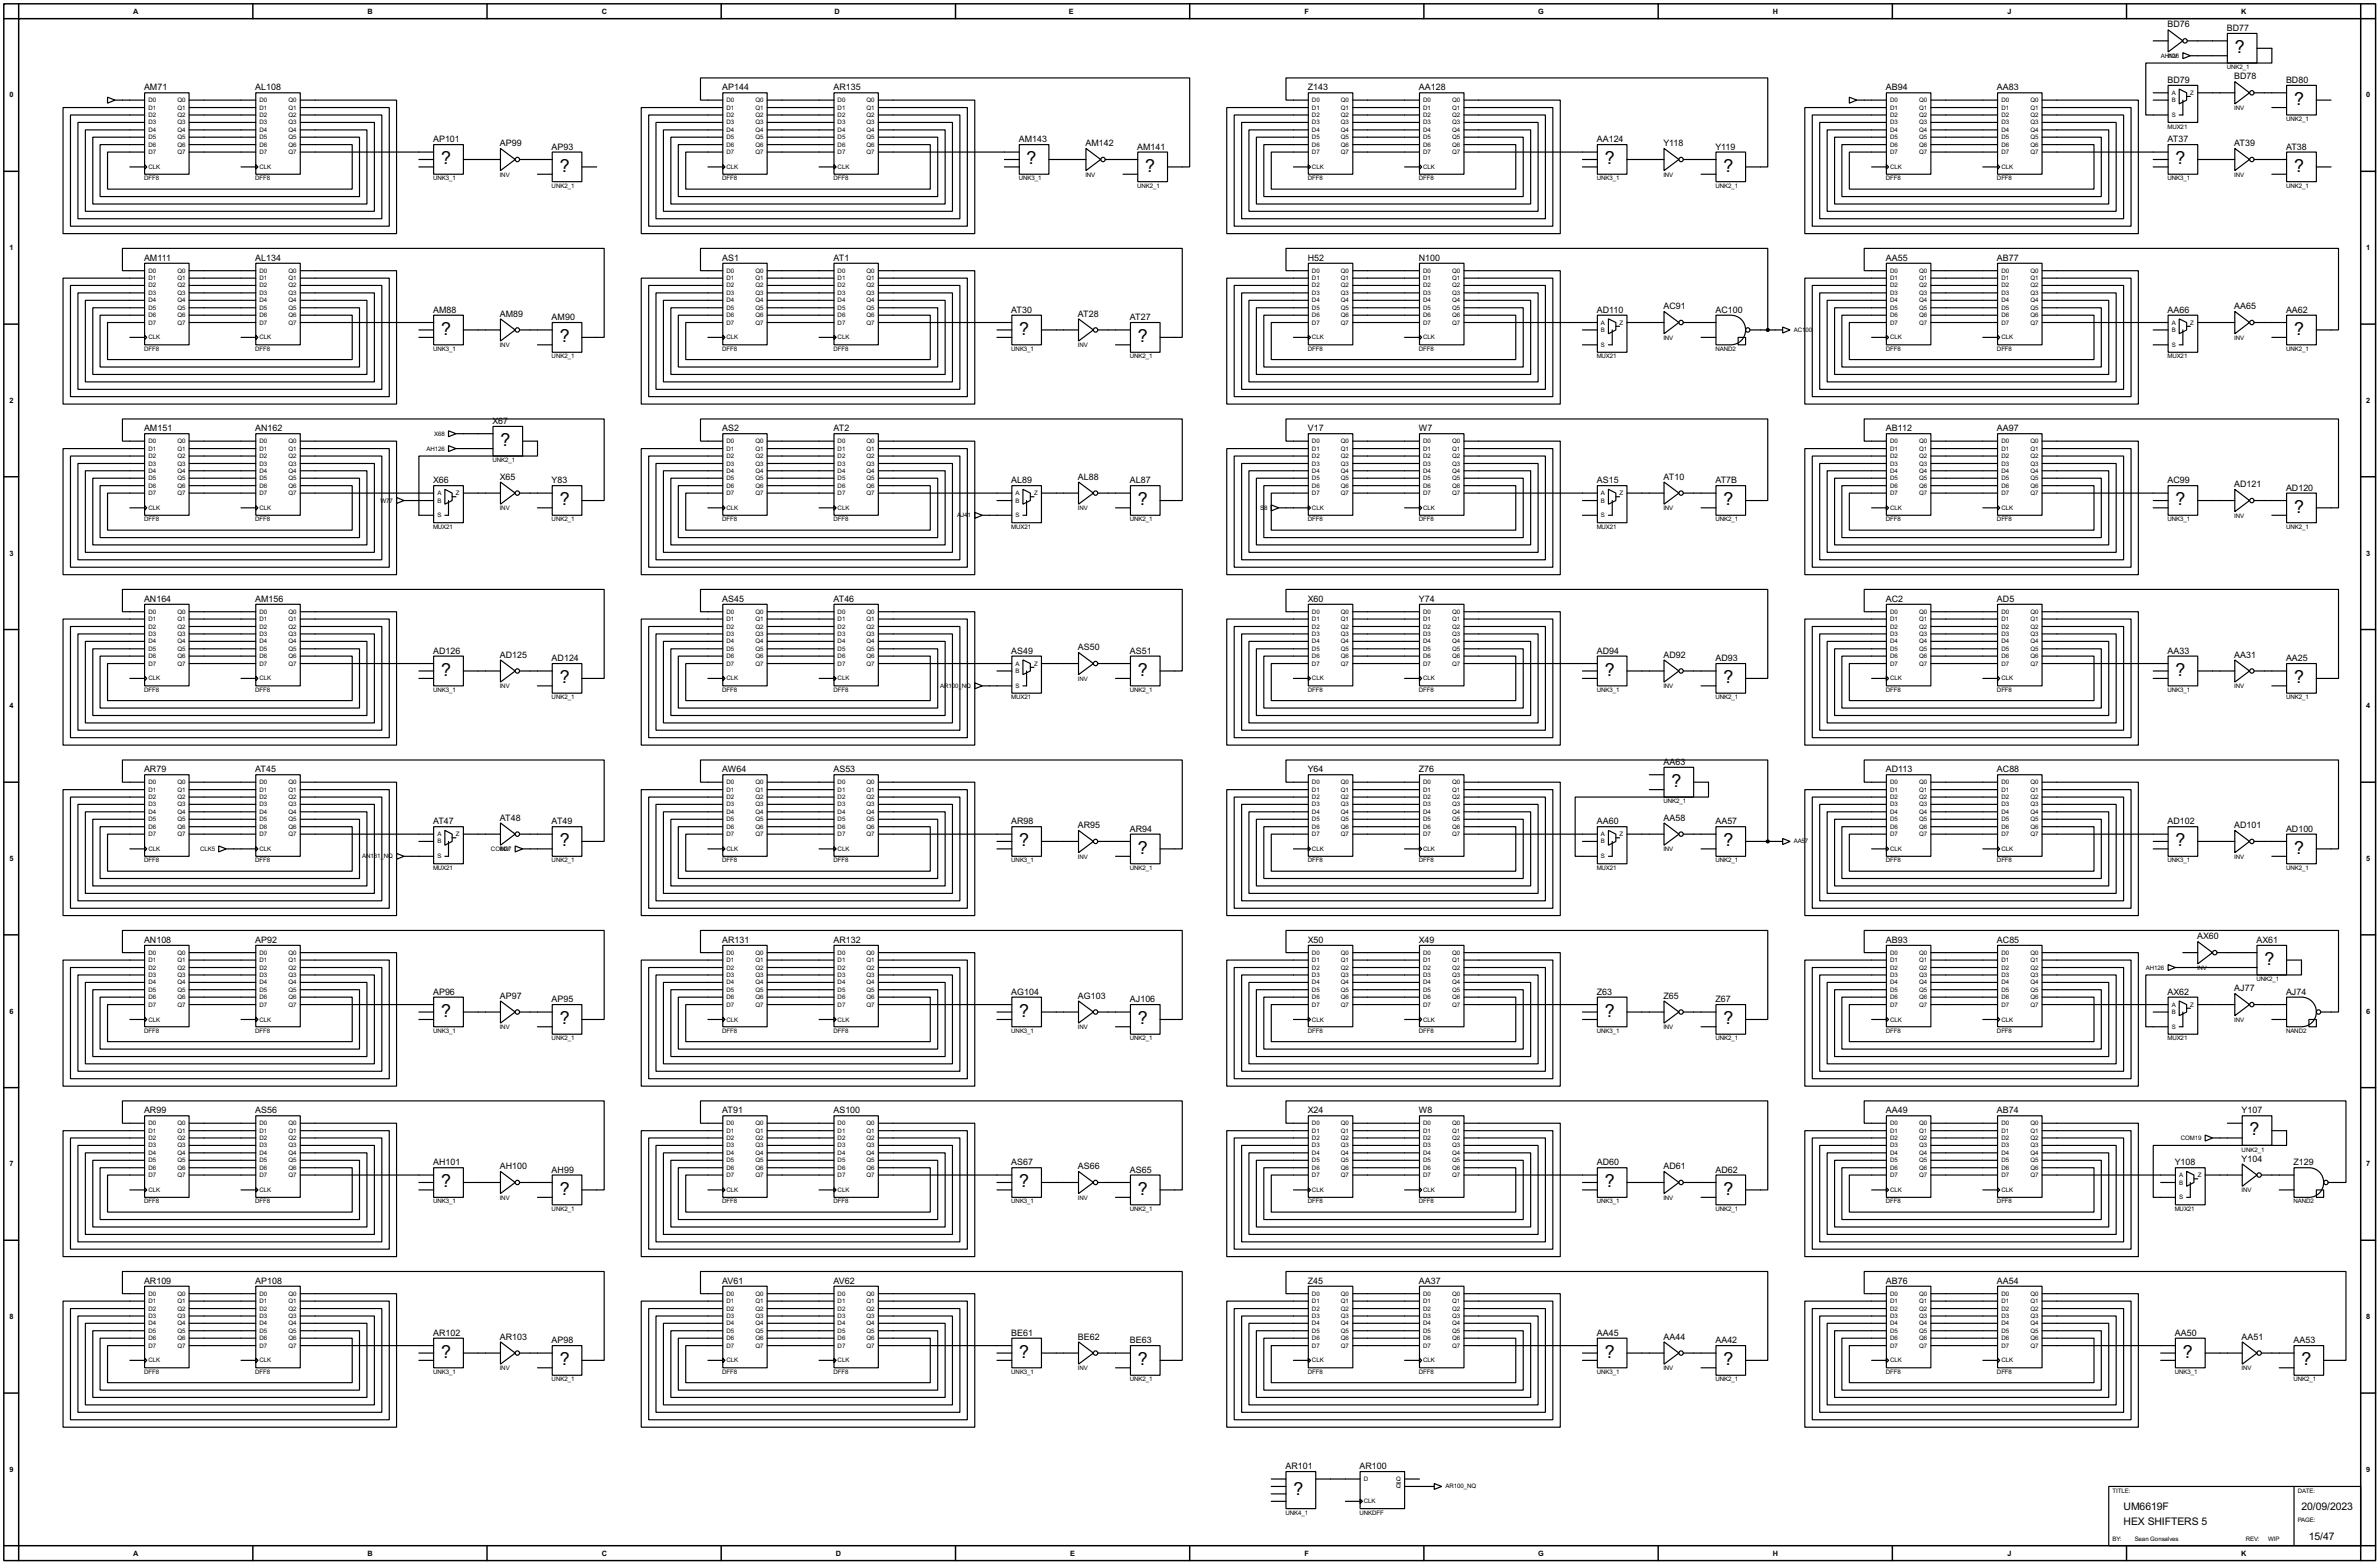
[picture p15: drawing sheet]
<svg xmlns="http://www.w3.org/2000/svg" width="815mm" height="536mm" viewBox="0 0 815 536" stroke-linecap="round" stroke-linejoin="round" font-family="sans-serif">
<defs><g id="words">
<g font-size="6.9">
<text x="765.9" y="18.3">?</text>
<text x="786.2" y="36">?</text>
<text x="151.2" y="56.4">?</text>
<text x="191.8" y="58.8">?</text>
<text x="351.8" y="56.4">?</text>
<text x="392.5" y="58.8">?</text>
<text x="550" y="56.4">?</text>
<text x="590.6" y="58.8">?</text>
<text x="745.5" y="56.4">?</text>
<text x="786.2" y="58.8">?</text>
<text x="151.2" y="114.8">?</text>
<text x="191.8" y="117.3">?</text>
<text x="349.3" y="114.8">?</text>
<text x="389.9" y="117.3">?</text>
<text x="786.2" y="114.8">?</text>
<text x="171.5" y="152.9">?</text>
<text x="191.8" y="173.1">?</text>
<text x="389.9" y="173.1">?</text>
<text x="590.6" y="173.1">?</text>
<text x="745.5" y="173.1">?</text>
<text x="786.2" y="175.7">?</text>
<text x="151.2" y="231.6">?</text>
<text x="389.9" y="231.6">?</text>
<text x="550" y="231.6">?</text>
<text x="745.5" y="231.6">?</text>
<text x="191.8" y="234.2">?</text>
<text x="590.6" y="234.2">?</text>
<text x="786.2" y="234.2">?</text>
<text x="572.8" y="269.7">?</text>
<text x="191.8" y="290">?</text>
<text x="349.3" y="290">?</text>
<text x="389.9" y="292.6">?</text>
<text x="590.6" y="290">?</text>
<text x="745.5" y="290">?</text>
<text x="786.2" y="292.6">?</text>
<text x="776" y="330.7">?</text>
<text x="151.2" y="348.5">?</text>
<text x="191.8" y="351">?</text>
<text x="349.3" y="348.5">?</text>
<text x="389.9" y="351">?</text>
<text x="550" y="348.5">?</text>
<text x="590.6" y="351">?</text>
<text x="770.9" y="389.1">?</text>
<text x="151.2" y="406.9">?</text>
<text x="349.3" y="406.9">?</text>
<text x="550" y="406.9">?</text>
<text x="191.8" y="409.4">?</text>
<text x="389.9" y="409.4">?</text>
<text x="590.6" y="409.4">?</text>
<text x="151.2" y="465.3">?</text>
<text x="191.8" y="467.8">?</text>
<text x="349.3" y="465.3">?</text>
<text x="389.9" y="467.8">?</text>
<text x="550" y="465.3">?</text>
<text x="590.6" y="467.8">?</text>
<text x="748.1" y="465.3">?</text>
<text x="788.7" y="467.8">?</text>
<text x="443.3" y="512.3">?</text>
</g>
<g font-size="4">
<text x="727.8" y="517.5">UM6619F</text>
<text x="788.7" y="517.5">20/09/2023</text>
<text x="727.8" y="522.5">HEX SHIFTERS 5</text>
<text x="791.3" y="527.6">15/47</text>
</g>
<g font-size="3.4">
<text x="742.8" y="9.4">BD76</text>
<text x="763.1" y="10.6">BD77</text>
<text x="742.8" y="28.4">BD79</text>
<text x="765.7" y="27.2">BD78</text>
<text x="783.4" y="28.4">BD80</text>
<text x="49.4" y="31">AM71</text>
<text x="87.5" y="31">AL108</text>
<text x="247.5" y="31">AP144</text>
<text x="285.6" y="31">AR135</text>
<text x="448.2" y="31">Z143</text>
<text x="486.3" y="31">AA128</text>
<text x="646.3" y="31">AB94</text>
<text x="684.4" y="31">AA83</text>
<text x="148.4" y="48.7">AP101</text>
<text x="171.3" y="50.1">AP99</text>
<text x="189.1" y="51.3">AP93</text>
<text x="349.1" y="48.7">AM143</text>
<text x="372" y="50.1">AM142</text>
<text x="389.7" y="51.3">AM141</text>
<text x="547.2" y="48.7">AA124</text>
<text x="570.1" y="50.1">Y118</text>
<text x="587.9" y="51.3">Y119</text>
<text x="742.8" y="48.7">AT37</text>
<text x="765.7" y="50.1">AT39</text>
<text x="783.4" y="51.3">AT38</text>
<text x="49.4" y="89.4">AM111</text>
<text x="87.5" y="89.4">AL134</text>
<text x="247.5" y="89.4">AS1</text>
<text x="285.6" y="89.4">AT1</text>
<text x="448.2" y="89.4">H52</text>
<text x="486.3" y="89.4">N100</text>
<text x="646.3" y="89.4">AA55</text>
<text x="684.4" y="89.4">AB77</text>
<text x="148.4" y="107.2">AM88</text>
<text x="346.6" y="107.2">AT30</text>
<text x="547.2" y="107.2">AD110</text>
<text x="570.1" y="105.9">AC91</text>
<text x="587.9" y="107.2">AC100</text>
<text x="742.8" y="107.2">AA66</text>
<text x="765.7" y="105.9">AA65</text>
<text x="783.4" y="107.2">AA62</text>
<text x="171.3" y="108.5">AM89</text>
<text x="189.1" y="109.7">AM90</text>
<text x="369.4" y="108.5">AT28</text>
<text x="387.2" y="109.7">AT27</text>
<text x="49.4" y="147.8">AM151</text>
<text x="87.5" y="147.8">AN162</text>
<text x="168.8" y="145.3">X67</text>
<text x="247.5" y="147.8">AS2</text>
<text x="285.6" y="147.8">AT2</text>
<text x="448.2" y="147.8">V17</text>
<text x="486.3" y="147.8">W7</text>
<text x="646.3" y="147.8">AB112</text>
<text x="684.4" y="147.8">AA97</text>
<text x="148.4" y="165.6">X66</text>
<text x="171.3" y="164.4">X65</text>
<text x="189.1" y="165.6">Y83</text>
<text x="346.6" y="165.6">AL89</text>
<text x="369.4" y="164.4">AL88</text>
<text x="387.2" y="165.6">AL87</text>
<text x="547.2" y="165.6">AS15</text>
<text x="570.1" y="164.4">AT10</text>
<text x="587.9" y="165.6">AT7B</text>
<text x="742.8" y="165.6">AC99</text>
<text x="765.7" y="166.9">AD121</text>
<text x="783.4" y="168.2">AD120</text>
<text x="49.4" y="206.3">AN164</text>
<text x="87.5" y="206.3">AM156</text>
<text x="247.5" y="206.3">AS45</text>
<text x="285.6" y="206.3">AT46</text>
<text x="448.2" y="206.3">X60</text>
<text x="486.3" y="206.3">Y74</text>
<text x="646.3" y="206.3">AC2</text>
<text x="684.4" y="206.3">AD5</text>
<text x="148.4" y="224">AD126</text>
<text x="171.3" y="225.3">AD125</text>
<text x="189.1" y="226.6">AD124</text>
<text x="346.6" y="224">AS49</text>
<text x="369.4" y="222.8">AS50</text>
<text x="387.2" y="224">AS51</text>
<text x="547.2" y="224">AD94</text>
<text x="570.1" y="225.3">AD92</text>
<text x="587.9" y="226.6">AD93</text>
<text x="742.8" y="224">AA33</text>
<text x="765.7" y="225.3">AA31</text>
<text x="783.4" y="226.6">AA25</text>
<text x="570.1" y="262.1">AA63</text>
<text x="49.4" y="264.7">AR79</text>
<text x="87.5" y="264.7">AT45</text>
<text x="247.5" y="264.7">AW64</text>
<text x="285.6" y="264.7">AS53</text>
<text x="448.2" y="264.7">Y64</text>
<text x="486.3" y="264.7">Z76</text>
<text x="646.3" y="264.7">AD113</text>
<text x="684.4" y="264.7">AC88</text>
<text x="171.3" y="281.2">AT48</text>
<text x="570.1" y="281.2">AA58</text>
<text x="148.4" y="282.5">AT47</text>
<text x="189.1" y="282.5">AT49</text>
<text x="346.6" y="282.5">AR98</text>
<text x="369.4" y="283.7">AR95</text>
<text x="387.2" y="285">AR94</text>
<text x="547.2" y="282.5">AA60</text>
<text x="587.9" y="282.5">AA57</text>
<text x="742.8" y="282.5">AD102</text>
<text x="765.7" y="283.7">AD101</text>
<text x="783.4" y="285">AD100</text>
<text x="49.4" y="323.1">AN108</text>
<text x="87.5" y="323.1">AP92</text>
<text x="247.5" y="323.1">AR131</text>
<text x="285.6" y="323.1">AR132</text>
<text x="448.2" y="323.1">X50</text>
<text x="486.3" y="323.1">X49</text>
<text x="646.3" y="323.1">AB93</text>
<text x="684.4" y="323.1">AC85</text>
<text x="753" y="321.8">AX60</text>
<text x="773.3" y="323.1">AX61</text>
<text x="148.4" y="340.9">AP96</text>
<text x="346.6" y="340.9">AG104</text>
<text x="547.2" y="340.9">Z63</text>
<text x="742.8" y="340.9">AX62</text>
<text x="765.7" y="339.6">AJ77</text>
<text x="783.4" y="340.9">AJ74</text>
<text x="171.3" y="342.2">AP97</text>
<text x="189.1" y="343.4">AP95</text>
<text x="369.4" y="342.2">AG103</text>
<text x="387.2" y="343.4">AJ106</text>
<text x="570.1" y="342.2">Z65</text>
<text x="587.9" y="343.4">Z67</text>
<text x="49.4" y="381.5">AR99</text>
<text x="87.5" y="381.5">AS56</text>
<text x="247.5" y="381.5">AT91</text>
<text x="285.6" y="381.5">AS100</text>
<text x="448.2" y="381.5">X24</text>
<text x="486.3" y="381.5">W8</text>
<text x="646.3" y="381.5">AA49</text>
<text x="684.4" y="381.5">AB74</text>
<text x="768.2" y="381.5">Y107</text>
<text x="148.4" y="399.3">AH101</text>
<text x="171.3" y="400.6">AH100</text>
<text x="189.1" y="401.8">AH99</text>
<text x="346.6" y="399.3">AS67</text>
<text x="369.4" y="400.6">AS66</text>
<text x="387.2" y="401.8">AS65</text>
<text x="547.2" y="399.3">AD60</text>
<text x="570.1" y="400.6">AD61</text>
<text x="587.9" y="401.8">AD62</text>
<text x="745.3" y="399.3">Y108</text>
<text x="768.2" y="398">Y104</text>
<text x="786" y="399.3">Z129</text>
<text x="49.4" y="439.9">AR109</text>
<text x="87.5" y="439.9">AP108</text>
<text x="247.5" y="439.9">AV61</text>
<text x="285.6" y="439.9">AV62</text>
<text x="448.2" y="439.9">Z45</text>
<text x="486.3" y="439.9">AA37</text>
<text x="646.3" y="439.9">AB76</text>
<text x="684.4" y="439.9">AA54</text>
<text x="148.4" y="457.7">AR102</text>
<text x="171.3" y="459">AR103</text>
<text x="189.1" y="460.3">AP98</text>
<text x="346.6" y="457.7">BE61</text>
<text x="369.4" y="459">BE62</text>
<text x="387.2" y="460.3">BE63</text>
<text x="547.2" y="457.7">AA45</text>
<text x="570.1" y="459">AA44</text>
<text x="587.9" y="460.3">AA42</text>
<text x="745.3" y="457.7">AA50</text>
<text x="768.2" y="459">AA51</text>
<text x="786" y="460.3">AA53</text>
<text x="440.5" y="503.4">AR101</text>
<text x="465.9" y="503.4">AR100</text>
</g>
<g font-size="2.8">
<text x="45.7" y="4.7">A</text>
<text x="126" y="4.7">B</text>
<text x="206.2" y="4.7">C</text>
<text x="286" y="4.7">D</text>
<text x="366.3" y="4.7">E</text>
<text x="447.1" y="4.7">F</text>
<text x="527.2" y="4.7">G</text>
<text x="607.5" y="4.7">H</text>
<text x="688" y="4.7">J</text>
<text x="768.1" y="4.7">K</text>
<text x="3.2" y="33.4">0</text>
<text x="810.9" y="33.4">0</text>
<text x="3.2" y="85.7">1</text>
<text x="810.9" y="85.7">1</text>
<text x="3.2" y="138.1">2</text>
<text x="810.9" y="138.1">2</text>
<text x="3.2" y="190.4">3</text>
<text x="810.9" y="190.4">3</text>
<text x="3.2" y="242.7">4</text>
<text x="810.9" y="242.7">4</text>
<text x="3.2" y="295">5</text>
<text x="810.9" y="295">5</text>
<text x="3.2" y="347.4">6</text>
<text x="810.9" y="347.4">6</text>
<text x="3.2" y="399.7">7</text>
<text x="810.9" y="399.7">7</text>
<text x="3.2" y="452">8</text>
<text x="810.9" y="452">8</text>
<text x="3.2" y="504.3">9</text>
<text x="810.9" y="504.3">9</text>
<text x="45.7" y="533">A</text>
<text x="126" y="533">B</text>
<text x="206.2" y="533">C</text>
<text x="286.5" y="533">D</text>
<text x="366.8" y="533">E</text>
<text x="447.1" y="533">F</text>
<text x="527.2" y="533">G</text>
<text x="607.5" y="533">H</text>
<text x="688" y="533">J</text>
<text x="768.1" y="533">K</text>
</g>
<g font-size="2.4">
<text x="740.5" y="19.8">AHINV</text>
<text x="743.4" y="19.8">126</text>
<text x="763.1" y="23.7">UNK2_1</text>
<text x="50.9" y="35">D0</text>
<text x="60.8" y="35">Q0</text>
<text x="89" y="35">D0</text>
<text x="98.9" y="35">Q0</text>
<text x="249" y="35">D0</text>
<text x="258.9" y="35">Q0</text>
<text x="287.1" y="35">D0</text>
<text x="297" y="35">Q0</text>
<text x="449.6" y="35">D0</text>
<text x="459.6" y="35">Q0</text>
<text x="487.7" y="35">D0</text>
<text x="497.7" y="35">Q0</text>
<text x="647.8" y="35">D0</text>
<text x="657.7" y="35">Q0</text>
<text x="685.9" y="35">D0</text>
<text x="695.8" y="35">Q0</text>
<text x="744.3" y="32.5">A</text>
<text x="744.3" y="35">B</text>
<text x="750.6" y="32.5">Z</text>
<text x="50.9" y="37.5">D1</text>
<text x="50.9" y="40.1">D2</text>
<text x="60.8" y="37.5">Q1</text>
<text x="60.8" y="40.1">Q2</text>
<text x="89" y="37.5">D1</text>
<text x="89" y="40.1">D2</text>
<text x="98.9" y="37.5">Q1</text>
<text x="98.9" y="40.1">Q2</text>
<text x="249" y="37.5">D1</text>
<text x="249" y="40.1">D2</text>
<text x="258.9" y="37.5">Q1</text>
<text x="258.9" y="40.1">Q2</text>
<text x="287.1" y="37.5">D1</text>
<text x="287.1" y="40.1">D2</text>
<text x="297" y="37.5">Q1</text>
<text x="297" y="40.1">Q2</text>
<text x="449.6" y="37.5">D1</text>
<text x="449.6" y="40.1">D2</text>
<text x="459.6" y="37.5">Q1</text>
<text x="459.6" y="40.1">Q2</text>
<text x="487.7" y="37.5">D1</text>
<text x="487.7" y="40.1">D2</text>
<text x="497.7" y="37.5">Q1</text>
<text x="497.7" y="40.1">Q2</text>
<text x="647.8" y="37.5">D1</text>
<text x="647.8" y="40.1">D2</text>
<text x="657.7" y="37.5">Q1</text>
<text x="657.7" y="40.1">Q2</text>
<text x="685.9" y="37.5">D1</text>
<text x="685.9" y="40.1">D2</text>
<text x="695.8" y="37.5">Q1</text>
<text x="695.8" y="40.1">Q2</text>
<text x="744.3" y="40.1">S</text>
<text x="765.7" y="37.7">INV</text>
<text x="783.4" y="41.5">UNK2_1</text>
<text x="50.9" y="42.7">D3</text>
<text x="50.9" y="45.2">D4</text>
<text x="50.9" y="47.7">D5</text>
<text x="60.8" y="42.7">Q3</text>
<text x="60.8" y="45.2">Q4</text>
<text x="60.8" y="47.7">Q5</text>
<text x="89" y="42.7">D3</text>
<text x="89" y="45.2">D4</text>
<text x="89" y="47.7">D5</text>
<text x="98.9" y="42.7">Q3</text>
<text x="98.9" y="45.2">Q4</text>
<text x="98.9" y="47.7">Q5</text>
<text x="249" y="42.7">D3</text>
<text x="249" y="45.2">D4</text>
<text x="249" y="47.7">D5</text>
<text x="258.9" y="42.7">Q3</text>
<text x="258.9" y="45.2">Q4</text>
<text x="258.9" y="47.7">Q5</text>
<text x="287.1" y="42.7">D3</text>
<text x="287.1" y="45.2">D4</text>
<text x="287.1" y="47.7">D5</text>
<text x="297" y="42.7">Q3</text>
<text x="297" y="45.2">Q4</text>
<text x="297" y="47.7">Q5</text>
<text x="449.6" y="42.7">D3</text>
<text x="449.6" y="45.2">D4</text>
<text x="449.6" y="47.7">D5</text>
<text x="459.6" y="42.7">Q3</text>
<text x="459.6" y="45.2">Q4</text>
<text x="459.6" y="47.7">Q5</text>
<text x="487.7" y="42.7">D3</text>
<text x="487.7" y="45.2">D4</text>
<text x="487.7" y="47.7">D5</text>
<text x="497.7" y="42.7">Q3</text>
<text x="497.7" y="45.2">Q4</text>
<text x="497.7" y="47.7">Q5</text>
<text x="647.8" y="42.7">D3</text>
<text x="647.8" y="45.2">D4</text>
<text x="647.8" y="47.7">D5</text>
<text x="657.7" y="42.7">Q3</text>
<text x="657.7" y="45.2">Q4</text>
<text x="657.7" y="47.7">Q5</text>
<text x="685.9" y="42.7">D3</text>
<text x="685.9" y="45.2">D4</text>
<text x="685.9" y="47.7">D5</text>
<text x="695.8" y="42.7">Q3</text>
<text x="695.8" y="45.2">Q4</text>
<text x="695.8" y="47.7">Q5</text>
<text x="742.8" y="44.1">MUX21</text>
<text x="50.9" y="50.2">D6</text>
<text x="50.9" y="52.8">D7</text>
<text x="60.8" y="50.2">Q6</text>
<text x="60.8" y="52.8">Q7</text>
<text x="89" y="50.2">D6</text>
<text x="89" y="52.8">D7</text>
<text x="98.9" y="50.2">Q6</text>
<text x="98.9" y="52.8">Q7</text>
<text x="249" y="50.2">D6</text>
<text x="249" y="52.8">D7</text>
<text x="258.9" y="50.2">Q6</text>
<text x="258.9" y="52.8">Q7</text>
<text x="287.1" y="50.2">D6</text>
<text x="287.1" y="52.8">D7</text>
<text x="297" y="50.2">Q6</text>
<text x="297" y="52.8">Q7</text>
<text x="449.6" y="50.2">D6</text>
<text x="449.6" y="52.8">D7</text>
<text x="459.6" y="50.2">Q6</text>
<text x="459.6" y="52.8">Q7</text>
<text x="487.7" y="50.2">D6</text>
<text x="487.7" y="52.8">D7</text>
<text x="497.7" y="50.2">Q6</text>
<text x="497.7" y="52.8">Q7</text>
<text x="647.8" y="50.2">D6</text>
<text x="647.8" y="52.8">D7</text>
<text x="657.7" y="50.2">Q6</text>
<text x="657.7" y="52.8">Q7</text>
<text x="685.9" y="50.2">D6</text>
<text x="685.9" y="52.8">D7</text>
<text x="695.8" y="50.2">Q6</text>
<text x="695.8" y="52.8">Q7</text>
<text x="50.9" y="57.9">CLK</text>
<text x="89" y="57.9">CLK</text>
<text x="249" y="57.9">CLK</text>
<text x="287.1" y="57.9">CLK</text>
<text x="449.6" y="57.9">CLK</text>
<text x="487.7" y="57.9">CLK</text>
<text x="647.8" y="57.9">CLK</text>
<text x="685.9" y="57.9">CLK</text>
<text x="49.4" y="61.8">DFF8</text>
<text x="87.5" y="61.8">DFF8</text>
<text x="148.4" y="61.8">UNK3_1</text>
<text x="171.3" y="60.6">INV</text>
<text x="189.1" y="64.3">UNK2_1</text>
<text x="247.5" y="61.8">DFF8</text>
<text x="285.6" y="61.8">DFF8</text>
<text x="349.1" y="61.8">UNK3_1</text>
<text x="372" y="60.6">INV</text>
<text x="389.7" y="64.3">UNK2_1</text>
<text x="448.2" y="61.8">DFF8</text>
<text x="486.3" y="61.8">DFF8</text>
<text x="547.2" y="61.8">UNK3_1</text>
<text x="570.1" y="60.6">INV</text>
<text x="587.9" y="64.3">UNK2_1</text>
<text x="646.3" y="61.8">DFF8</text>
<text x="684.4" y="61.8">DFF8</text>
<text x="742.8" y="61.8">UNK3_1</text>
<text x="765.7" y="60.6">INV</text>
<text x="783.4" y="64.3">UNK2_1</text>
<text x="50.9" y="93.5">D0</text>
<text x="50.9" y="96">D1</text>
<text x="60.8" y="93.5">Q0</text>
<text x="60.8" y="96">Q1</text>
<text x="89" y="93.5">D0</text>
<text x="89" y="96">D1</text>
<text x="98.9" y="93.5">Q0</text>
<text x="98.9" y="96">Q1</text>
<text x="249" y="93.5">D0</text>
<text x="249" y="96">D1</text>
<text x="258.9" y="93.5">Q0</text>
<text x="258.9" y="96">Q1</text>
<text x="287.1" y="93.5">D0</text>
<text x="287.1" y="96">D1</text>
<text x="297" y="93.5">Q0</text>
<text x="297" y="96">Q1</text>
<text x="449.6" y="93.5">D0</text>
<text x="449.6" y="96">D1</text>
<text x="459.6" y="93.5">Q0</text>
<text x="459.6" y="96">Q1</text>
<text x="487.7" y="93.5">D0</text>
<text x="487.7" y="96">D1</text>
<text x="497.7" y="93.5">Q0</text>
<text x="497.7" y="96">Q1</text>
<text x="647.8" y="93.5">D0</text>
<text x="647.8" y="96">D1</text>
<text x="657.7" y="93.5">Q0</text>
<text x="657.7" y="96">Q1</text>
<text x="685.9" y="93.5">D0</text>
<text x="685.9" y="96">D1</text>
<text x="695.8" y="93.5">Q0</text>
<text x="695.8" y="96">Q1</text>
<text x="50.9" y="98.5">D2</text>
<text x="50.9" y="101">D3</text>
<text x="60.8" y="98.5">Q2</text>
<text x="60.8" y="101">Q3</text>
<text x="89" y="98.5">D2</text>
<text x="89" y="101">D3</text>
<text x="98.9" y="98.5">Q2</text>
<text x="98.9" y="101">Q3</text>
<text x="249" y="98.5">D2</text>
<text x="249" y="101">D3</text>
<text x="258.9" y="98.5">Q2</text>
<text x="258.9" y="101">Q3</text>
<text x="287.1" y="98.5">D2</text>
<text x="287.1" y="101">D3</text>
<text x="297" y="98.5">Q2</text>
<text x="297" y="101">Q3</text>
<text x="449.6" y="98.5">D2</text>
<text x="449.6" y="101">D3</text>
<text x="459.6" y="98.5">Q2</text>
<text x="459.6" y="101">Q3</text>
<text x="487.7" y="98.5">D2</text>
<text x="487.7" y="101">D3</text>
<text x="497.7" y="98.5">Q2</text>
<text x="497.7" y="101">Q3</text>
<text x="647.8" y="98.5">D2</text>
<text x="647.8" y="101">D3</text>
<text x="657.7" y="98.5">Q2</text>
<text x="657.7" y="101">Q3</text>
<text x="685.9" y="98.5">D2</text>
<text x="685.9" y="101">D3</text>
<text x="695.8" y="98.5">Q2</text>
<text x="695.8" y="101">Q3</text>
<text x="50.9" y="103.6">D4</text>
<text x="50.9" y="106.2">D5</text>
<text x="60.8" y="103.6">Q4</text>
<text x="60.8" y="106.2">Q5</text>
<text x="89" y="103.6">D4</text>
<text x="89" y="106.2">D5</text>
<text x="98.9" y="103.6">Q4</text>
<text x="98.9" y="106.2">Q5</text>
<text x="249" y="103.6">D4</text>
<text x="249" y="106.2">D5</text>
<text x="258.9" y="103.6">Q4</text>
<text x="258.9" y="106.2">Q5</text>
<text x="287.1" y="103.6">D4</text>
<text x="287.1" y="106.2">D5</text>
<text x="297" y="103.6">Q4</text>
<text x="297" y="106.2">Q5</text>
<text x="449.6" y="103.6">D4</text>
<text x="449.6" y="106.2">D5</text>
<text x="459.6" y="103.6">Q4</text>
<text x="459.6" y="106.2">Q5</text>
<text x="487.7" y="103.6">D4</text>
<text x="487.7" y="106.2">D5</text>
<text x="497.7" y="103.6">Q4</text>
<text x="497.7" y="106.2">Q5</text>
<text x="647.8" y="103.6">D4</text>
<text x="647.8" y="106.2">D5</text>
<text x="657.7" y="103.6">Q4</text>
<text x="657.7" y="106.2">Q5</text>
<text x="685.9" y="103.6">D4</text>
<text x="685.9" y="106.2">D5</text>
<text x="695.8" y="103.6">Q4</text>
<text x="695.8" y="106.2">Q5</text>
<text x="50.9" y="108.7">D6</text>
<text x="50.9" y="111.2">D7</text>
<text x="60.8" y="108.7">Q6</text>
<text x="60.8" y="111.2">Q7</text>
<text x="89" y="108.7">D6</text>
<text x="89" y="111.2">D7</text>
<text x="98.9" y="108.7">Q6</text>
<text x="98.9" y="111.2">Q7</text>
<text x="249" y="108.7">D6</text>
<text x="249" y="111.2">D7</text>
<text x="258.9" y="108.7">Q6</text>
<text x="258.9" y="111.2">Q7</text>
<text x="287.1" y="108.7">D6</text>
<text x="287.1" y="111.2">D7</text>
<text x="297" y="108.7">Q6</text>
<text x="297" y="111.2">Q7</text>
<text x="449.6" y="108.7">D6</text>
<text x="449.6" y="111.2">D7</text>
<text x="459.6" y="108.7">Q6</text>
<text x="459.6" y="111.2">Q7</text>
<text x="487.7" y="108.7">D6</text>
<text x="487.7" y="111.2">D7</text>
<text x="497.7" y="108.7">Q6</text>
<text x="497.7" y="111.2">Q7</text>
<text x="548.7" y="111.2">A</text>
<text x="548.7" y="113.7">B</text>
<text x="555.1" y="111.2">Z</text>
<text x="614.7" y="113.7">AC1</text>
<text x="618.7" y="113.7">00</text>
<text x="647.8" y="108.7">D6</text>
<text x="647.8" y="111.2">D7</text>
<text x="657.7" y="108.7">Q6</text>
<text x="657.7" y="111.2">Q7</text>
<text x="685.9" y="108.7">D6</text>
<text x="685.9" y="111.2">D7</text>
<text x="695.8" y="108.7">Q6</text>
<text x="695.8" y="111.2">Q7</text>
<text x="744.3" y="111.2">A</text>
<text x="744.3" y="113.7">B</text>
<text x="750.6" y="111.2">Z</text>
<text x="50.9" y="116.3">CLK</text>
<text x="89" y="116.3">CLK</text>
<text x="171.3" y="119">INV</text>
<text x="249" y="116.3">CLK</text>
<text x="287.1" y="116.3">CLK</text>
<text x="369.4" y="119">INV</text>
<text x="449.6" y="116.3">CLK</text>
<text x="487.7" y="116.3">CLK</text>
<text x="548.7" y="118.9">S</text>
<text x="570.1" y="116.4">INV</text>
<text x="647.8" y="116.3">CLK</text>
<text x="685.9" y="116.3">CLK</text>
<text x="744.3" y="118.9">S</text>
<text x="765.7" y="116.4">INV</text>
<text x="49.4" y="120.3">DFF8</text>
<text x="87.5" y="120.3">DFF8</text>
<text x="148.4" y="120.3">UNK3_1</text>
<text x="189.1" y="122.8">UNK2_1</text>
<text x="247.5" y="120.3">DFF8</text>
<text x="285.6" y="120.3">DFF8</text>
<text x="346.6" y="120.3">UNK3_1</text>
<text x="387.2" y="122.8">UNK2_1</text>
<text x="448.2" y="120.3">DFF8</text>
<text x="486.3" y="120.3">DFF8</text>
<text x="547.2" y="122.8">MUX21</text>
<text x="587.9" y="120.3">NAND2</text>
<text x="646.3" y="120.3">DFF8</text>
<text x="684.4" y="120.3">DFF8</text>
<text x="742.8" y="122.8">MUX21</text>
<text x="783.4" y="120.3">UNK2_1</text>
<text x="148.8" y="149.3">X68</text>
<text x="50.9" y="151.8">D0</text>
<text x="50.9" y="154.4">D1</text>
<text x="60.8" y="151.8">Q0</text>
<text x="60.8" y="154.4">Q1</text>
<text x="89" y="151.8">D0</text>
<text x="89" y="154.4">D1</text>
<text x="98.9" y="151.8">Q0</text>
<text x="98.9" y="154.4">Q1</text>
<text x="146.2" y="154.4">AH126</text>
<text x="249" y="151.8">D0</text>
<text x="249" y="154.4">D1</text>
<text x="258.9" y="151.8">Q0</text>
<text x="258.9" y="154.4">Q1</text>
<text x="287.1" y="151.8">D0</text>
<text x="287.1" y="154.4">D1</text>
<text x="297" y="151.8">Q0</text>
<text x="297" y="154.4">Q1</text>
<text x="449.6" y="151.8">D0</text>
<text x="449.6" y="154.4">D1</text>
<text x="459.6" y="151.8">Q0</text>
<text x="459.6" y="154.4">Q1</text>
<text x="487.7" y="151.8">D0</text>
<text x="487.7" y="154.4">D1</text>
<text x="497.7" y="151.8">Q0</text>
<text x="497.7" y="154.4">Q1</text>
<text x="647.8" y="151.8">D0</text>
<text x="647.8" y="154.4">D1</text>
<text x="657.7" y="151.8">Q0</text>
<text x="657.7" y="154.4">Q1</text>
<text x="685.9" y="151.8">D0</text>
<text x="685.9" y="154.4">D1</text>
<text x="695.8" y="151.8">Q0</text>
<text x="695.8" y="154.4">Q1</text>
<text x="50.9" y="157">D2</text>
<text x="50.9" y="159.5">D3</text>
<text x="60.8" y="157">Q2</text>
<text x="60.8" y="159.5">Q3</text>
<text x="89" y="157">D2</text>
<text x="89" y="159.5">D3</text>
<text x="98.9" y="157">Q2</text>
<text x="98.9" y="159.5">Q3</text>
<text x="168.8" y="158.4">UNK2_1</text>
<text x="249" y="157">D2</text>
<text x="249" y="159.5">D3</text>
<text x="258.9" y="157">Q2</text>
<text x="258.9" y="159.5">Q3</text>
<text x="287.1" y="157">D2</text>
<text x="287.1" y="159.5">D3</text>
<text x="297" y="157">Q2</text>
<text x="297" y="159.5">Q3</text>
<text x="449.6" y="157">D2</text>
<text x="449.6" y="159.5">D3</text>
<text x="459.6" y="157">Q2</text>
<text x="459.6" y="159.5">Q3</text>
<text x="487.7" y="157">D2</text>
<text x="487.7" y="159.5">D3</text>
<text x="497.7" y="157">Q2</text>
<text x="497.7" y="159.5">Q3</text>
<text x="647.8" y="157">D2</text>
<text x="647.8" y="159.5">D3</text>
<text x="657.7" y="157">Q2</text>
<text x="657.7" y="159.5">Q3</text>
<text x="685.9" y="157">D2</text>
<text x="685.9" y="159.5">D3</text>
<text x="695.8" y="157">Q2</text>
<text x="695.8" y="159.5">Q3</text>
<text x="50.9" y="162">D4</text>
<text x="50.9" y="164.5">D5</text>
<text x="50.9" y="167.1">D6</text>
<text x="60.8" y="162">Q4</text>
<text x="60.8" y="164.5">Q5</text>
<text x="60.8" y="167.1">Q6</text>
<text x="89" y="162">D4</text>
<text x="89" y="164.5">D5</text>
<text x="89" y="167.1">D6</text>
<text x="98.9" y="162">Q4</text>
<text x="98.9" y="164.5">Q5</text>
<text x="98.9" y="167.1">Q6</text>
<text x="249" y="162">D4</text>
<text x="249" y="164.5">D5</text>
<text x="249" y="167.1">D6</text>
<text x="258.9" y="162">Q4</text>
<text x="258.9" y="164.5">Q5</text>
<text x="258.9" y="167.1">Q6</text>
<text x="287.1" y="162">D4</text>
<text x="287.1" y="164.5">D5</text>
<text x="287.1" y="167.1">D6</text>
<text x="297" y="162">Q4</text>
<text x="297" y="164.5">Q5</text>
<text x="297" y="167.1">Q6</text>
<text x="449.6" y="162">D4</text>
<text x="449.6" y="164.5">D5</text>
<text x="449.6" y="167.1">D6</text>
<text x="459.6" y="162">Q4</text>
<text x="459.6" y="164.5">Q5</text>
<text x="459.6" y="167.1">Q6</text>
<text x="487.7" y="162">D4</text>
<text x="487.7" y="164.5">D5</text>
<text x="487.7" y="167.1">D6</text>
<text x="497.7" y="162">Q4</text>
<text x="497.7" y="164.5">Q5</text>
<text x="497.7" y="167.1">Q6</text>
<text x="647.8" y="162">D4</text>
<text x="647.8" y="164.5">D5</text>
<text x="647.8" y="167.1">D6</text>
<text x="657.7" y="162">Q4</text>
<text x="657.7" y="164.5">Q5</text>
<text x="657.7" y="167.1">Q6</text>
<text x="685.9" y="162">D4</text>
<text x="685.9" y="164.5">D5</text>
<text x="685.9" y="167.1">D6</text>
<text x="695.8" y="162">Q4</text>
<text x="695.8" y="164.5">Q5</text>
<text x="695.8" y="167.1">Q6</text>
<text x="50.9" y="169.7">D7</text>
<text x="60.8" y="169.7">Q7</text>
<text x="89" y="169.7">D7</text>
<text x="98.9" y="169.7">Q7</text>
<text x="130.4" y="172.2">W7</text>
<text x="133.5" y="172.2">7</text>
<text x="149.9" y="169.7">A</text>
<text x="149.9" y="172.2">B</text>
<text x="156.3" y="169.7">Z</text>
<text x="249" y="169.7">D7</text>
<text x="258.9" y="169.7">Q7</text>
<text x="287.1" y="169.7">D7</text>
<text x="297" y="169.7">Q7</text>
<text x="348" y="169.7">A</text>
<text x="348" y="172.2">B</text>
<text x="354.4" y="169.7">Z</text>
<text x="449.6" y="169.7">D7</text>
<text x="459.6" y="169.7">Q7</text>
<text x="487.7" y="169.7">D7</text>
<text x="497.7" y="169.7">Q7</text>
<text x="548.7" y="169.7">A</text>
<text x="548.7" y="172.2">B</text>
<text x="555.1" y="169.7">Z</text>
<text x="647.8" y="169.7">D7</text>
<text x="657.7" y="169.7">Q7</text>
<text x="685.9" y="169.7">D7</text>
<text x="695.8" y="169.7">Q7</text>
<text x="49.4" y="178.7">DFF8</text>
<text x="50.9" y="174.7">CLK</text>
<text x="87.5" y="178.7">DFF8</text>
<text x="89" y="174.7">CLK</text>
<text x="149.9" y="177.3">S</text>
<text x="171.3" y="174.9">INV</text>
<text x="189.1" y="178.7">UNK2_1</text>
<text x="247.5" y="178.7">DFF8</text>
<text x="249" y="174.7">CLK</text>
<text x="285.6" y="178.7">DFF8</text>
<text x="287.1" y="174.7">CLK</text>
<text x="328.1" y="177.3">A</text>
<text x="329.4" y="177.3">J4</text>
<text x="331.6" y="177.3">1</text>
<text x="348" y="177.3">S</text>
<text x="369.4" y="174.9">INV</text>
<text x="387.2" y="178.7">UNK2_1</text>
<text x="431.9" y="174.7">S</text>
<text x="433.2" y="174.7">8</text>
<text x="448.2" y="178.7">DFF8</text>
<text x="449.6" y="174.7">CLK</text>
<text x="486.3" y="178.7">DFF8</text>
<text x="487.7" y="174.7">CLK</text>
<text x="548.7" y="177.3">S</text>
<text x="570.1" y="174.9">INV</text>
<text x="587.9" y="178.7">UNK2_1</text>
<text x="646.3" y="178.7">DFF8</text>
<text x="647.8" y="174.7">CLK</text>
<text x="684.4" y="178.7">DFF8</text>
<text x="685.9" y="174.7">CLK</text>
<text x="742.8" y="178.7">UNK3_1</text>
<text x="765.7" y="177.4">INV</text>
<text x="148.4" y="181.2">MUX21</text>
<text x="346.6" y="181.2">MUX21</text>
<text x="547.2" y="181.2">MUX21</text>
<text x="783.4" y="181.2">UNK2_1</text>
<text x="50.9" y="210.3">D0</text>
<text x="50.9" y="212.8">D1</text>
<text x="50.9" y="215.4">D2</text>
<text x="60.8" y="210.3">Q0</text>
<text x="60.8" y="212.8">Q1</text>
<text x="60.8" y="215.4">Q2</text>
<text x="89" y="210.3">D0</text>
<text x="89" y="212.8">D1</text>
<text x="89" y="215.4">D2</text>
<text x="98.9" y="210.3">Q0</text>
<text x="98.9" y="212.8">Q1</text>
<text x="98.9" y="215.4">Q2</text>
<text x="249" y="210.3">D0</text>
<text x="249" y="212.8">D1</text>
<text x="249" y="215.4">D2</text>
<text x="258.9" y="210.3">Q0</text>
<text x="258.9" y="212.8">Q1</text>
<text x="258.9" y="215.4">Q2</text>
<text x="287.1" y="210.3">D0</text>
<text x="287.1" y="212.8">D1</text>
<text x="287.1" y="215.4">D2</text>
<text x="297" y="210.3">Q0</text>
<text x="297" y="212.8">Q1</text>
<text x="297" y="215.4">Q2</text>
<text x="449.6" y="210.3">D0</text>
<text x="449.6" y="212.8">D1</text>
<text x="449.6" y="215.4">D2</text>
<text x="459.6" y="210.3">Q0</text>
<text x="459.6" y="212.8">Q1</text>
<text x="459.6" y="215.4">Q2</text>
<text x="487.7" y="210.3">D0</text>
<text x="487.7" y="212.8">D1</text>
<text x="487.7" y="215.4">D2</text>
<text x="497.7" y="210.3">Q0</text>
<text x="497.7" y="212.8">Q1</text>
<text x="497.7" y="215.4">Q2</text>
<text x="647.8" y="210.3">D0</text>
<text x="647.8" y="212.8">D1</text>
<text x="647.8" y="215.4">D2</text>
<text x="657.7" y="210.3">Q0</text>
<text x="657.7" y="212.8">Q1</text>
<text x="657.7" y="215.4">Q2</text>
<text x="685.9" y="210.3">D0</text>
<text x="685.9" y="212.8">D1</text>
<text x="685.9" y="215.4">D2</text>
<text x="695.8" y="210.3">Q0</text>
<text x="695.8" y="212.8">Q1</text>
<text x="695.8" y="215.4">Q2</text>
<text x="50.9" y="217.9">D3</text>
<text x="50.9" y="220.5">D4</text>
<text x="60.8" y="217.9">Q3</text>
<text x="60.8" y="220.5">Q4</text>
<text x="89" y="217.9">D3</text>
<text x="89" y="220.5">D4</text>
<text x="98.9" y="217.9">Q3</text>
<text x="98.9" y="220.5">Q4</text>
<text x="249" y="217.9">D3</text>
<text x="249" y="220.5">D4</text>
<text x="258.9" y="217.9">Q3</text>
<text x="258.9" y="220.5">Q4</text>
<text x="287.1" y="217.9">D3</text>
<text x="287.1" y="220.5">D4</text>
<text x="297" y="217.9">Q3</text>
<text x="297" y="220.5">Q4</text>
<text x="449.6" y="217.9">D3</text>
<text x="449.6" y="220.5">D4</text>
<text x="459.6" y="217.9">Q3</text>
<text x="459.6" y="220.5">Q4</text>
<text x="487.7" y="217.9">D3</text>
<text x="487.7" y="220.5">D4</text>
<text x="497.7" y="217.9">Q3</text>
<text x="497.7" y="220.5">Q4</text>
<text x="647.8" y="217.9">D3</text>
<text x="647.8" y="220.5">D4</text>
<text x="657.7" y="217.9">Q3</text>
<text x="657.7" y="220.5">Q4</text>
<text x="685.9" y="217.9">D3</text>
<text x="685.9" y="220.5">D4</text>
<text x="695.8" y="217.9">Q3</text>
<text x="695.8" y="220.5">Q4</text>
<text x="50.9" y="223">D5</text>
<text x="50.9" y="225.5">D6</text>
<text x="60.8" y="223">Q5</text>
<text x="60.8" y="225.5">Q6</text>
<text x="89" y="223">D5</text>
<text x="89" y="225.5">D6</text>
<text x="98.9" y="223">Q5</text>
<text x="98.9" y="225.5">Q6</text>
<text x="249" y="223">D5</text>
<text x="249" y="225.5">D6</text>
<text x="258.9" y="223">Q5</text>
<text x="258.9" y="225.5">Q6</text>
<text x="287.1" y="223">D5</text>
<text x="287.1" y="225.5">D6</text>
<text x="297" y="223">Q5</text>
<text x="297" y="225.5">Q6</text>
<text x="449.6" y="223">D5</text>
<text x="449.6" y="225.5">D6</text>
<text x="459.6" y="223">Q5</text>
<text x="459.6" y="225.5">Q6</text>
<text x="487.7" y="223">D5</text>
<text x="487.7" y="225.5">D6</text>
<text x="497.7" y="223">Q5</text>
<text x="497.7" y="225.5">Q6</text>
<text x="647.8" y="223">D5</text>
<text x="647.8" y="225.5">D6</text>
<text x="657.7" y="223">Q5</text>
<text x="657.7" y="225.5">Q6</text>
<text x="685.9" y="223">D5</text>
<text x="685.9" y="225.5">D6</text>
<text x="695.8" y="223">Q5</text>
<text x="695.8" y="225.5">Q6</text>
<text x="50.9" y="233.2">CLK</text>
<text x="50.9" y="228.1">D7</text>
<text x="60.8" y="228.1">Q7</text>
<text x="89" y="233.2">CLK</text>
<text x="89" y="228.1">D7</text>
<text x="98.9" y="228.1">Q7</text>
<text x="249" y="233.2">CLK</text>
<text x="249" y="228.1">D7</text>
<text x="258.9" y="228.1">Q7</text>
<text x="287.1" y="233.2">CLK</text>
<text x="287.1" y="228.1">D7</text>
<text x="297" y="228.1">Q7</text>
<text x="348" y="228.1">A</text>
<text x="348" y="230.6">B</text>
<text x="354.4" y="228.1">Z</text>
<text x="369.4" y="233.3">INV</text>
<text x="449.6" y="233.2">CLK</text>
<text x="449.6" y="228.1">D7</text>
<text x="459.6" y="228.1">Q7</text>
<text x="487.7" y="233.2">CLK</text>
<text x="487.7" y="228.1">D7</text>
<text x="497.7" y="228.1">Q7</text>
<text x="647.8" y="233.2">CLK</text>
<text x="647.8" y="228.1">D7</text>
<text x="657.7" y="228.1">Q7</text>
<text x="685.9" y="233.2">CLK</text>
<text x="685.9" y="228.1">D7</text>
<text x="695.8" y="228.1">Q7</text>
<text x="49.4" y="237.1">DFF8</text>
<text x="87.5" y="237.1">DFF8</text>
<text x="148.4" y="237.1">UNK3_1</text>
<text x="171.3" y="235.8">INV</text>
<text x="189.1" y="239.6">UNK2_1</text>
<text x="247.5" y="237.1">DFF8</text>
<text x="285.6" y="237.1">DFF8</text>
<text x="322.2" y="235.7">AR100_NQ</text>
<text x="346.6" y="239.6">MUX21</text>
<text x="348" y="235.7">S</text>
<text x="387.2" y="237.1">UNK2_1</text>
<text x="448.2" y="237.1">DFF8</text>
<text x="486.3" y="237.1">DFF8</text>
<text x="547.2" y="237.1">UNK3_1</text>
<text x="570.1" y="235.8">INV</text>
<text x="587.9" y="239.6">UNK2_1</text>
<text x="646.3" y="237.1">DFF8</text>
<text x="684.4" y="237.1">DFF8</text>
<text x="742.8" y="237.1">UNK3_1</text>
<text x="765.7" y="235.8">INV</text>
<text x="783.4" y="239.6">UNK2_1</text>
<text x="50.9" y="268.7">D0</text>
<text x="60.8" y="268.7">Q0</text>
<text x="89" y="268.7">D0</text>
<text x="98.9" y="268.7">Q0</text>
<text x="249" y="268.7">D0</text>
<text x="258.9" y="268.7">Q0</text>
<text x="287.1" y="268.7">D0</text>
<text x="297" y="268.7">Q0</text>
<text x="449.6" y="268.7">D0</text>
<text x="459.6" y="268.7">Q0</text>
<text x="487.7" y="268.7">D0</text>
<text x="497.7" y="268.7">Q0</text>
<text x="647.8" y="268.7">D0</text>
<text x="657.7" y="268.7">Q0</text>
<text x="685.9" y="268.7">D0</text>
<text x="695.8" y="268.7">Q0</text>
<text x="50.9" y="271.3">D1</text>
<text x="50.9" y="273.8">D2</text>
<text x="60.8" y="271.3">Q1</text>
<text x="60.8" y="273.8">Q2</text>
<text x="89" y="271.3">D1</text>
<text x="89" y="273.8">D2</text>
<text x="98.9" y="271.3">Q1</text>
<text x="98.9" y="273.8">Q2</text>
<text x="249" y="271.3">D1</text>
<text x="249" y="273.8">D2</text>
<text x="258.9" y="271.3">Q1</text>
<text x="258.9" y="273.8">Q2</text>
<text x="287.1" y="271.3">D1</text>
<text x="287.1" y="273.8">D2</text>
<text x="297" y="271.3">Q1</text>
<text x="297" y="273.8">Q2</text>
<text x="449.6" y="271.3">D1</text>
<text x="449.6" y="273.8">D2</text>
<text x="459.6" y="271.3">Q1</text>
<text x="459.6" y="273.8">Q2</text>
<text x="487.7" y="271.3">D1</text>
<text x="487.7" y="273.8">D2</text>
<text x="497.7" y="271.3">Q1</text>
<text x="497.7" y="273.8">Q2</text>
<text x="570.1" y="275.2">UNK2_1</text>
<text x="647.8" y="271.3">D1</text>
<text x="647.8" y="273.8">D2</text>
<text x="657.7" y="271.3">Q1</text>
<text x="657.7" y="273.8">Q2</text>
<text x="685.9" y="271.3">D1</text>
<text x="685.9" y="273.8">D2</text>
<text x="695.8" y="271.3">Q1</text>
<text x="695.8" y="273.8">Q2</text>
<text x="50.9" y="276.3">D3</text>
<text x="50.9" y="278.9">D4</text>
<text x="50.9" y="281.4">D5</text>
<text x="60.8" y="276.3">Q3</text>
<text x="60.8" y="278.9">Q4</text>
<text x="60.8" y="281.4">Q5</text>
<text x="89" y="276.3">D3</text>
<text x="89" y="278.9">D4</text>
<text x="89" y="281.4">D5</text>
<text x="98.9" y="276.3">Q3</text>
<text x="98.9" y="278.9">Q4</text>
<text x="98.9" y="281.4">Q5</text>
<text x="249" y="276.3">D3</text>
<text x="249" y="278.9">D4</text>
<text x="249" y="281.4">D5</text>
<text x="258.9" y="276.3">Q3</text>
<text x="258.9" y="278.9">Q4</text>
<text x="258.9" y="281.4">Q5</text>
<text x="287.1" y="276.3">D3</text>
<text x="287.1" y="278.9">D4</text>
<text x="287.1" y="281.4">D5</text>
<text x="297" y="276.3">Q3</text>
<text x="297" y="278.9">Q4</text>
<text x="297" y="281.4">Q5</text>
<text x="449.6" y="276.3">D3</text>
<text x="449.6" y="278.9">D4</text>
<text x="449.6" y="281.4">D5</text>
<text x="459.6" y="276.3">Q3</text>
<text x="459.6" y="278.9">Q4</text>
<text x="459.6" y="281.4">Q5</text>
<text x="487.7" y="276.3">D3</text>
<text x="487.7" y="278.9">D4</text>
<text x="487.7" y="281.4">D5</text>
<text x="497.7" y="276.3">Q3</text>
<text x="497.7" y="278.9">Q4</text>
<text x="497.7" y="281.4">Q5</text>
<text x="647.8" y="276.3">D3</text>
<text x="647.8" y="278.9">D4</text>
<text x="647.8" y="281.4">D5</text>
<text x="657.7" y="276.3">Q3</text>
<text x="657.7" y="278.9">Q4</text>
<text x="657.7" y="281.4">Q5</text>
<text x="685.9" y="276.3">D3</text>
<text x="685.9" y="278.9">D4</text>
<text x="685.9" y="281.4">D5</text>
<text x="695.8" y="276.3">Q3</text>
<text x="695.8" y="278.9">Q4</text>
<text x="695.8" y="281.4">Q5</text>
<text x="50.9" y="284">D6</text>
<text x="50.9" y="286.5">D7</text>
<text x="60.8" y="284">Q6</text>
<text x="60.8" y="286.5">Q7</text>
<text x="89" y="284">D6</text>
<text x="89" y="286.5">D7</text>
<text x="98.9" y="284">Q6</text>
<text x="98.9" y="286.5">Q7</text>
<text x="149.9" y="286.5">A</text>
<text x="156.3" y="286.5">Z</text>
<text x="249" y="284">D6</text>
<text x="249" y="286.5">D7</text>
<text x="258.9" y="284">Q6</text>
<text x="258.9" y="286.5">Q7</text>
<text x="287.1" y="284">D6</text>
<text x="287.1" y="286.5">D7</text>
<text x="297" y="284">Q6</text>
<text x="297" y="286.5">Q7</text>
<text x="449.6" y="284">D6</text>
<text x="449.6" y="286.5">D7</text>
<text x="459.6" y="284">Q6</text>
<text x="459.6" y="286.5">Q7</text>
<text x="487.7" y="284">D6</text>
<text x="487.7" y="286.5">D7</text>
<text x="497.7" y="284">Q6</text>
<text x="497.7" y="286.5">Q7</text>
<text x="548.7" y="286.5">A</text>
<text x="555.1" y="286.5">Z</text>
<text x="647.8" y="284">D6</text>
<text x="647.8" y="286.5">D7</text>
<text x="657.7" y="284">Q6</text>
<text x="657.7" y="286.5">Q7</text>
<text x="685.9" y="284">D6</text>
<text x="685.9" y="286.5">D7</text>
<text x="695.8" y="284">Q6</text>
<text x="695.8" y="286.5">Q7</text>
<text x="50.9" y="291.6">CLK</text>
<text x="68.6" y="291.6">CLK5</text>
<text x="89" y="291.6">CLK</text>
<text x="149.9" y="289">B</text>
<text x="168.3" y="291.6">COIM27</text>
<text x="171.8" y="291.7">NV</text>
<text x="249" y="291.6">CLK</text>
<text x="287.1" y="291.6">CLK</text>
<text x="449.6" y="291.6">CLK</text>
<text x="487.7" y="291.6">CLK</text>
<text x="548.7" y="289">B</text>
<text x="570.1" y="291.7">INV</text>
<text x="614.7" y="289">AA5</text>
<text x="618.6" y="289">7</text>
<text x="647.8" y="291.6">CLK</text>
<text x="685.9" y="291.6">CLK</text>
<text x="49.4" y="295.5">DFF8</text>
<text x="87.5" y="295.5">DFF8</text>
<text x="124.1" y="294.1">AN131_NQ</text>
<text x="148.4" y="298.1">MUX21</text>
<text x="149.9" y="294.1">S</text>
<text x="189.1" y="295.5">UNK2_1</text>
<text x="247.5" y="295.5">DFF8</text>
<text x="285.6" y="295.5">DFF8</text>
<text x="346.6" y="295.5">UNK3_1</text>
<text x="369.4" y="294.3">INV</text>
<text x="387.2" y="298.1">UNK2_1</text>
<text x="448.2" y="295.5">DFF8</text>
<text x="486.3" y="295.5">DFF8</text>
<text x="547.2" y="298.1">MUX21</text>
<text x="548.7" y="294.1">S</text>
<text x="587.9" y="295.5">UNK2_1</text>
<text x="646.3" y="295.5">DFF8</text>
<text x="684.4" y="295.5">DFF8</text>
<text x="742.8" y="295.5">UNK3_1</text>
<text x="765.7" y="294.3">INV</text>
<text x="783.4" y="298.1">UNK2_1</text>
<text x="50.9" y="327.1">D0</text>
<text x="50.9" y="329.7">D1</text>
<text x="60.8" y="327.1">Q0</text>
<text x="60.8" y="329.7">Q1</text>
<text x="89" y="327.1">D0</text>
<text x="89" y="329.7">D1</text>
<text x="98.9" y="327.1">Q0</text>
<text x="98.9" y="329.7">Q1</text>
<text x="249" y="327.1">D0</text>
<text x="249" y="329.7">D1</text>
<text x="258.9" y="327.1">Q0</text>
<text x="258.9" y="329.7">Q1</text>
<text x="287.1" y="327.1">D0</text>
<text x="287.1" y="329.7">D1</text>
<text x="297" y="327.1">Q0</text>
<text x="297" y="329.7">Q1</text>
<text x="449.6" y="327.1">D0</text>
<text x="449.6" y="329.7">D1</text>
<text x="459.6" y="327.1">Q0</text>
<text x="459.6" y="329.7">Q1</text>
<text x="487.7" y="327.1">D0</text>
<text x="487.7" y="329.7">D1</text>
<text x="497.7" y="327.1">Q0</text>
<text x="497.7" y="329.7">Q1</text>
<text x="647.8" y="327.1">D0</text>
<text x="647.8" y="329.7">D1</text>
<text x="657.7" y="327.1">Q0</text>
<text x="657.7" y="329.7">Q1</text>
<text x="685.9" y="327.1">D0</text>
<text x="685.9" y="329.7">D1</text>
<text x="695.8" y="327.1">Q0</text>
<text x="695.8" y="329.7">Q1</text>
<text x="50.9" y="332.2">D2</text>
<text x="50.9" y="334.8">D3</text>
<text x="60.8" y="332.2">Q2</text>
<text x="60.8" y="334.8">Q3</text>
<text x="89" y="332.2">D2</text>
<text x="89" y="334.8">D3</text>
<text x="98.9" y="332.2">Q2</text>
<text x="98.9" y="334.8">Q3</text>
<text x="249" y="332.2">D2</text>
<text x="249" y="334.8">D3</text>
<text x="258.9" y="332.2">Q2</text>
<text x="258.9" y="334.8">Q3</text>
<text x="287.1" y="332.2">D2</text>
<text x="287.1" y="334.8">D3</text>
<text x="297" y="332.2">Q2</text>
<text x="297" y="334.8">Q3</text>
<text x="449.6" y="332.2">D2</text>
<text x="449.6" y="334.8">D3</text>
<text x="459.6" y="332.2">Q2</text>
<text x="459.6" y="334.8">Q3</text>
<text x="487.7" y="332.2">D2</text>
<text x="487.7" y="334.8">D3</text>
<text x="497.7" y="332.2">Q2</text>
<text x="497.7" y="334.8">Q3</text>
<text x="647.8" y="332.2">D2</text>
<text x="647.8" y="334.8">D3</text>
<text x="657.7" y="332.2">Q2</text>
<text x="657.7" y="334.8">Q3</text>
<text x="685.9" y="332.2">D2</text>
<text x="685.9" y="334.8">D3</text>
<text x="695.8" y="332.2">Q2</text>
<text x="695.8" y="334.8">Q3</text>
<text x="735.4" y="332.2">AH126</text>
<text x="753" y="332.4">INV</text>
<text x="50.9" y="337.3">D4</text>
<text x="50.9" y="339.8">D5</text>
<text x="60.8" y="337.3">Q4</text>
<text x="60.8" y="339.8">Q5</text>
<text x="89" y="337.3">D4</text>
<text x="89" y="339.8">D5</text>
<text x="98.9" y="337.3">Q4</text>
<text x="98.9" y="339.8">Q5</text>
<text x="249" y="337.3">D4</text>
<text x="249" y="339.8">D5</text>
<text x="258.9" y="337.3">Q4</text>
<text x="258.9" y="339.8">Q5</text>
<text x="287.1" y="337.3">D4</text>
<text x="287.1" y="339.8">D5</text>
<text x="297" y="337.3">Q4</text>
<text x="297" y="339.8">Q5</text>
<text x="449.6" y="337.3">D4</text>
<text x="449.6" y="339.8">D5</text>
<text x="459.6" y="337.3">Q4</text>
<text x="459.6" y="339.8">Q5</text>
<text x="487.7" y="337.3">D4</text>
<text x="487.7" y="339.8">D5</text>
<text x="497.7" y="337.3">Q4</text>
<text x="497.7" y="339.8">Q5</text>
<text x="647.8" y="337.3">D4</text>
<text x="647.8" y="339.8">D5</text>
<text x="657.7" y="337.3">Q4</text>
<text x="657.7" y="339.8">Q5</text>
<text x="685.9" y="337.3">D4</text>
<text x="685.9" y="339.8">D5</text>
<text x="695.8" y="337.3">Q4</text>
<text x="695.8" y="339.8">Q5</text>
<text x="773.3" y="336.2">UNK2_1</text>
<text x="50.9" y="342.4">D6</text>
<text x="50.9" y="344.9">D7</text>
<text x="60.8" y="342.4">Q6</text>
<text x="60.8" y="344.9">Q7</text>
<text x="89" y="342.4">D6</text>
<text x="89" y="344.9">D7</text>
<text x="98.9" y="342.4">Q6</text>
<text x="98.9" y="344.9">Q7</text>
<text x="249" y="342.4">D6</text>
<text x="249" y="344.9">D7</text>
<text x="258.9" y="342.4">Q6</text>
<text x="258.9" y="344.9">Q7</text>
<text x="287.1" y="342.4">D6</text>
<text x="287.1" y="344.9">D7</text>
<text x="297" y="342.4">Q6</text>
<text x="297" y="344.9">Q7</text>
<text x="449.6" y="342.4">D6</text>
<text x="449.6" y="344.9">D7</text>
<text x="459.6" y="342.4">Q6</text>
<text x="459.6" y="344.9">Q7</text>
<text x="487.7" y="342.4">D6</text>
<text x="487.7" y="344.9">D7</text>
<text x="497.7" y="342.4">Q6</text>
<text x="497.7" y="344.9">Q7</text>
<text x="647.8" y="342.4">D6</text>
<text x="647.8" y="344.9">D7</text>
<text x="657.7" y="342.4">Q6</text>
<text x="657.7" y="344.9">Q7</text>
<text x="685.9" y="342.4">D6</text>
<text x="685.9" y="344.9">D7</text>
<text x="695.8" y="342.4">Q6</text>
<text x="695.8" y="344.9">Q7</text>
<text x="744.3" y="344.9">A</text>
<text x="744.3" y="347.5">B</text>
<text x="750.6" y="344.9">Z</text>
<text x="49.4" y="353.9">DFF8</text>
<text x="50.9" y="350">CLK</text>
<text x="87.5" y="353.9">DFF8</text>
<text x="89" y="350">CLK</text>
<text x="148.4" y="353.9">UNK3_1</text>
<text x="171.3" y="352.7">INV</text>
<text x="247.5" y="353.9">DFF8</text>
<text x="249" y="350">CLK</text>
<text x="285.6" y="353.9">DFF8</text>
<text x="287.1" y="350">CLK</text>
<text x="346.6" y="353.9">UNK3_1</text>
<text x="369.4" y="352.7">INV</text>
<text x="448.2" y="353.9">DFF8</text>
<text x="449.6" y="350">CLK</text>
<text x="486.3" y="353.9">DFF8</text>
<text x="487.7" y="350">CLK</text>
<text x="547.2" y="353.9">UNK3_1</text>
<text x="570.1" y="352.7">INV</text>
<text x="646.3" y="353.9">DFF8</text>
<text x="647.8" y="350">CLK</text>
<text x="684.4" y="353.9">DFF8</text>
<text x="685.9" y="350">CLK</text>
<text x="744.3" y="352.5">S</text>
<text x="765.7" y="350.1">INV</text>
<text x="783.4" y="353.9">NAND2</text>
<text x="189.1" y="356.5">UNK2_1</text>
<text x="387.2" y="356.5">UNK2_1</text>
<text x="587.9" y="356.5">UNK2_1</text>
<text x="742.8" y="356.5">MUX21</text>
<text x="50.9" y="385.6">D0</text>
<text x="50.9" y="388.1">D1</text>
<text x="60.8" y="385.6">Q0</text>
<text x="60.8" y="388.1">Q1</text>
<text x="89" y="385.6">D0</text>
<text x="89" y="388.1">D1</text>
<text x="98.9" y="385.6">Q0</text>
<text x="98.9" y="388.1">Q1</text>
<text x="249" y="385.6">D0</text>
<text x="249" y="388.1">D1</text>
<text x="258.9" y="385.6">Q0</text>
<text x="258.9" y="388.1">Q1</text>
<text x="287.1" y="385.6">D0</text>
<text x="287.1" y="388.1">D1</text>
<text x="297" y="385.6">Q0</text>
<text x="297" y="388.1">Q1</text>
<text x="449.6" y="385.6">D0</text>
<text x="449.6" y="388.1">D1</text>
<text x="459.6" y="385.6">Q0</text>
<text x="459.6" y="388.1">Q1</text>
<text x="487.7" y="385.6">D0</text>
<text x="487.7" y="388.1">D1</text>
<text x="497.7" y="385.6">Q0</text>
<text x="497.7" y="388.1">Q1</text>
<text x="647.8" y="385.6">D0</text>
<text x="647.8" y="388.1">D1</text>
<text x="657.7" y="385.6">Q0</text>
<text x="657.7" y="388.1">Q1</text>
<text x="685.9" y="385.6">D0</text>
<text x="685.9" y="388.1">D1</text>
<text x="695.8" y="385.6">Q0</text>
<text x="695.8" y="388.1">Q1</text>
<text x="50.9" y="390.6">D2</text>
<text x="50.9" y="393.2">D3</text>
<text x="50.9" y="395.7">D4</text>
<text x="60.8" y="390.6">Q2</text>
<text x="60.8" y="393.2">Q3</text>
<text x="60.8" y="395.7">Q4</text>
<text x="89" y="390.6">D2</text>
<text x="89" y="393.2">D3</text>
<text x="89" y="395.7">D4</text>
<text x="98.9" y="390.6">Q2</text>
<text x="98.9" y="393.2">Q3</text>
<text x="98.9" y="395.7">Q4</text>
<text x="249" y="390.6">D2</text>
<text x="249" y="393.2">D3</text>
<text x="249" y="395.7">D4</text>
<text x="258.9" y="390.6">Q2</text>
<text x="258.9" y="393.2">Q3</text>
<text x="258.9" y="395.7">Q4</text>
<text x="287.1" y="390.6">D2</text>
<text x="287.1" y="393.2">D3</text>
<text x="287.1" y="395.7">D4</text>
<text x="297" y="390.6">Q2</text>
<text x="297" y="393.2">Q3</text>
<text x="297" y="395.7">Q4</text>
<text x="449.6" y="390.6">D2</text>
<text x="449.6" y="393.2">D3</text>
<text x="449.6" y="395.7">D4</text>
<text x="459.6" y="390.6">Q2</text>
<text x="459.6" y="393.2">Q3</text>
<text x="459.6" y="395.7">Q4</text>
<text x="487.7" y="390.6">D2</text>
<text x="487.7" y="393.2">D3</text>
<text x="487.7" y="395.7">D4</text>
<text x="497.7" y="390.6">Q2</text>
<text x="497.7" y="393.2">Q3</text>
<text x="497.7" y="395.7">Q4</text>
<text x="647.8" y="390.6">D2</text>
<text x="647.8" y="393.2">D3</text>
<text x="647.8" y="395.7">D4</text>
<text x="657.7" y="390.6">Q2</text>
<text x="657.7" y="393.2">Q3</text>
<text x="657.7" y="395.7">Q4</text>
<text x="685.9" y="390.6">D2</text>
<text x="685.9" y="393.2">D3</text>
<text x="685.9" y="395.7">D4</text>
<text x="695.8" y="390.6">Q2</text>
<text x="695.8" y="393.2">Q3</text>
<text x="695.8" y="395.7">Q4</text>
<text x="747.4" y="390.6">COM19</text>
<text x="768.2" y="394.6">UNK2_1</text>
<text x="50.9" y="398.3">D5</text>
<text x="50.9" y="400.8">D6</text>
<text x="60.8" y="398.3">Q5</text>
<text x="60.8" y="400.8">Q6</text>
<text x="89" y="398.3">D5</text>
<text x="89" y="400.8">D6</text>
<text x="98.9" y="398.3">Q5</text>
<text x="98.9" y="400.8">Q6</text>
<text x="249" y="398.3">D5</text>
<text x="249" y="400.8">D6</text>
<text x="258.9" y="398.3">Q5</text>
<text x="258.9" y="400.8">Q6</text>
<text x="287.1" y="398.3">D5</text>
<text x="287.1" y="400.8">D6</text>
<text x="297" y="398.3">Q5</text>
<text x="297" y="400.8">Q6</text>
<text x="449.6" y="398.3">D5</text>
<text x="449.6" y="400.8">D6</text>
<text x="459.6" y="398.3">Q5</text>
<text x="459.6" y="400.8">Q6</text>
<text x="487.7" y="398.3">D5</text>
<text x="487.7" y="400.8">D6</text>
<text x="497.7" y="398.3">Q5</text>
<text x="497.7" y="400.8">Q6</text>
<text x="647.8" y="398.3">D5</text>
<text x="647.8" y="400.8">D6</text>
<text x="657.7" y="398.3">Q5</text>
<text x="657.7" y="400.8">Q6</text>
<text x="685.9" y="398.3">D5</text>
<text x="685.9" y="400.8">D6</text>
<text x="695.8" y="398.3">Q5</text>
<text x="695.8" y="400.8">Q6</text>
<text x="50.9" y="403.3">D7</text>
<text x="60.8" y="403.3">Q7</text>
<text x="89" y="403.3">D7</text>
<text x="98.9" y="403.3">Q7</text>
<text x="249" y="403.3">D7</text>
<text x="258.9" y="403.3">Q7</text>
<text x="287.1" y="403.3">D7</text>
<text x="297" y="403.3">Q7</text>
<text x="449.6" y="403.3">D7</text>
<text x="459.6" y="403.3">Q7</text>
<text x="487.7" y="403.3">D7</text>
<text x="497.7" y="403.3">Q7</text>
<text x="647.8" y="403.3">D7</text>
<text x="657.7" y="403.3">Q7</text>
<text x="685.9" y="403.3">D7</text>
<text x="695.8" y="403.3">Q7</text>
<text x="746.8" y="403.3">A</text>
<text x="746.8" y="405.9">B</text>
<text x="753.2" y="403.3">Z</text>
<text x="49.4" y="412.4">DFF8</text>
<text x="50.9" y="408.4">CLK</text>
<text x="87.5" y="412.4">DFF8</text>
<text x="89" y="408.4">CLK</text>
<text x="148.4" y="412.4">UNK3_1</text>
<text x="171.3" y="411.1">INV</text>
<text x="247.5" y="412.4">DFF8</text>
<text x="249" y="408.4">CLK</text>
<text x="285.6" y="412.4">DFF8</text>
<text x="287.1" y="408.4">CLK</text>
<text x="346.6" y="412.4">UNK3_1</text>
<text x="369.4" y="411.1">INV</text>
<text x="448.2" y="412.4">DFF8</text>
<text x="449.6" y="408.4">CLK</text>
<text x="486.3" y="412.4">DFF8</text>
<text x="487.7" y="408.4">CLK</text>
<text x="547.2" y="412.4">UNK3_1</text>
<text x="570.1" y="411.1">INV</text>
<text x="646.3" y="412.4">DFF8</text>
<text x="647.8" y="408.4">CLK</text>
<text x="684.4" y="412.4">DFF8</text>
<text x="685.9" y="408.4">CLK</text>
<text x="746.8" y="411">S</text>
<text x="768.2" y="408.6">INV</text>
<text x="786" y="412.4">NAND2</text>
<text x="189.1" y="414.9">UNK2_1</text>
<text x="387.2" y="414.9">UNK2_1</text>
<text x="587.9" y="414.9">UNK2_1</text>
<text x="745.3" y="414.9">MUX21</text>
<text x="50.9" y="444">D0</text>
<text x="60.8" y="444">Q0</text>
<text x="89" y="444">D0</text>
<text x="98.9" y="444">Q0</text>
<text x="249" y="444">D0</text>
<text x="258.9" y="444">Q0</text>
<text x="287.1" y="444">D0</text>
<text x="297" y="444">Q0</text>
<text x="449.6" y="444">D0</text>
<text x="459.6" y="444">Q0</text>
<text x="487.7" y="444">D0</text>
<text x="497.7" y="444">Q0</text>
<text x="647.8" y="444">D0</text>
<text x="657.7" y="444">Q0</text>
<text x="685.9" y="444">D0</text>
<text x="695.8" y="444">Q0</text>
<text x="50.9" y="446.5">D1</text>
<text x="50.9" y="449.1">D2</text>
<text x="60.8" y="446.5">Q1</text>
<text x="60.8" y="449.1">Q2</text>
<text x="89" y="446.5">D1</text>
<text x="89" y="449.1">D2</text>
<text x="98.9" y="446.5">Q1</text>
<text x="98.9" y="449.1">Q2</text>
<text x="249" y="446.5">D1</text>
<text x="249" y="449.1">D2</text>
<text x="258.9" y="446.5">Q1</text>
<text x="258.9" y="449.1">Q2</text>
<text x="287.1" y="446.5">D1</text>
<text x="287.1" y="449.1">D2</text>
<text x="297" y="446.5">Q1</text>
<text x="297" y="449.1">Q2</text>
<text x="449.6" y="446.5">D1</text>
<text x="449.6" y="449.1">D2</text>
<text x="459.6" y="446.5">Q1</text>
<text x="459.6" y="449.1">Q2</text>
<text x="487.7" y="446.5">D1</text>
<text x="487.7" y="449.1">D2</text>
<text x="497.7" y="446.5">Q1</text>
<text x="497.7" y="449.1">Q2</text>
<text x="647.8" y="446.5">D1</text>
<text x="647.8" y="449.1">D2</text>
<text x="657.7" y="446.5">Q1</text>
<text x="657.7" y="449.1">Q2</text>
<text x="685.9" y="446.5">D1</text>
<text x="685.9" y="449.1">D2</text>
<text x="695.8" y="446.5">Q1</text>
<text x="695.8" y="449.1">Q2</text>
<text x="50.9" y="451.6">D3</text>
<text x="50.9" y="454.1">D4</text>
<text x="60.8" y="451.6">Q3</text>
<text x="60.8" y="454.1">Q4</text>
<text x="89" y="451.6">D3</text>
<text x="89" y="454.1">D4</text>
<text x="98.9" y="451.6">Q3</text>
<text x="98.9" y="454.1">Q4</text>
<text x="249" y="451.6">D3</text>
<text x="249" y="454.1">D4</text>
<text x="258.9" y="451.6">Q3</text>
<text x="258.9" y="454.1">Q4</text>
<text x="287.1" y="451.6">D3</text>
<text x="287.1" y="454.1">D4</text>
<text x="297" y="451.6">Q3</text>
<text x="297" y="454.1">Q4</text>
<text x="449.6" y="451.6">D3</text>
<text x="449.6" y="454.1">D4</text>
<text x="459.6" y="451.6">Q3</text>
<text x="459.6" y="454.1">Q4</text>
<text x="487.7" y="451.6">D3</text>
<text x="487.7" y="454.1">D4</text>
<text x="497.7" y="451.6">Q3</text>
<text x="497.7" y="454.1">Q4</text>
<text x="647.8" y="451.6">D3</text>
<text x="647.8" y="454.1">D4</text>
<text x="657.7" y="451.6">Q3</text>
<text x="657.7" y="454.1">Q4</text>
<text x="685.9" y="451.6">D3</text>
<text x="685.9" y="454.1">D4</text>
<text x="695.8" y="451.6">Q3</text>
<text x="695.8" y="454.1">Q4</text>
<text x="50.9" y="456.7">D5</text>
<text x="50.9" y="459.2">D6</text>
<text x="50.9" y="461.8">D7</text>
<text x="60.8" y="456.7">Q5</text>
<text x="60.8" y="459.2">Q6</text>
<text x="60.8" y="461.8">Q7</text>
<text x="89" y="456.7">D5</text>
<text x="89" y="459.2">D6</text>
<text x="89" y="461.8">D7</text>
<text x="98.9" y="456.7">Q5</text>
<text x="98.9" y="459.2">Q6</text>
<text x="98.9" y="461.8">Q7</text>
<text x="249" y="456.7">D5</text>
<text x="249" y="459.2">D6</text>
<text x="249" y="461.8">D7</text>
<text x="258.9" y="456.7">Q5</text>
<text x="258.9" y="459.2">Q6</text>
<text x="258.9" y="461.8">Q7</text>
<text x="287.1" y="456.7">D5</text>
<text x="287.1" y="459.2">D6</text>
<text x="287.1" y="461.8">D7</text>
<text x="297" y="456.7">Q5</text>
<text x="297" y="459.2">Q6</text>
<text x="297" y="461.8">Q7</text>
<text x="449.6" y="456.7">D5</text>
<text x="449.6" y="459.2">D6</text>
<text x="449.6" y="461.8">D7</text>
<text x="459.6" y="456.7">Q5</text>
<text x="459.6" y="459.2">Q6</text>
<text x="459.6" y="461.8">Q7</text>
<text x="487.7" y="456.7">D5</text>
<text x="487.7" y="459.2">D6</text>
<text x="487.7" y="461.8">D7</text>
<text x="497.7" y="456.7">Q5</text>
<text x="497.7" y="459.2">Q6</text>
<text x="497.7" y="461.8">Q7</text>
<text x="647.8" y="456.7">D5</text>
<text x="647.8" y="459.2">D6</text>
<text x="647.8" y="461.8">D7</text>
<text x="657.7" y="456.7">Q5</text>
<text x="657.7" y="459.2">Q6</text>
<text x="657.7" y="461.8">Q7</text>
<text x="685.9" y="456.7">D5</text>
<text x="685.9" y="459.2">D6</text>
<text x="685.9" y="461.8">D7</text>
<text x="695.8" y="456.7">Q5</text>
<text x="695.8" y="459.2">Q6</text>
<text x="695.8" y="461.8">Q7</text>
<text x="50.9" y="466.8">CLK</text>
<text x="89" y="466.8">CLK</text>
<text x="249" y="466.8">CLK</text>
<text x="287.1" y="466.8">CLK</text>
<text x="449.6" y="466.8">CLK</text>
<text x="487.7" y="466.8">CLK</text>
<text x="647.8" y="466.8">CLK</text>
<text x="685.9" y="466.8">CLK</text>
<text x="49.4" y="470.8">DFF8</text>
<text x="87.5" y="470.8">DFF8</text>
<text x="148.4" y="470.8">UNK3_1</text>
<text x="171.3" y="469.5">INV</text>
<text x="189.1" y="473.3">UNK2_1</text>
<text x="247.5" y="470.8">DFF8</text>
<text x="285.6" y="470.8">DFF8</text>
<text x="346.6" y="470.8">UNK3_1</text>
<text x="369.4" y="469.5">INV</text>
<text x="387.2" y="473.3">UNK2_1</text>
<text x="448.2" y="470.8">DFF8</text>
<text x="486.3" y="470.8">DFF8</text>
<text x="547.2" y="470.8">UNK3_1</text>
<text x="570.1" y="469.5">INV</text>
<text x="587.9" y="473.3">UNK2_1</text>
<text x="646.3" y="470.8">DFF8</text>
<text x="684.4" y="470.8">DFF8</text>
<text x="745.3" y="470.8">UNK3_1</text>
<text x="768.2" y="469.5">INV</text>
<text x="786" y="473.3">UNK2_1</text>
<text x="467.4" y="507.5">D</text>
<text x="478.5" y="507.5">Q</text>
<text x="467.4" y="515.1">CLK</text>
<text x="478.5" y="510">Q</text>
<text x="495.4" y="510">AR100_NQ</text>
<text x="724" y="511.5">TITLE:</text>
<text x="787.5" y="511.5">DATE:</text>
<text x="440.5" y="519">UNK4_1</text>
<text x="465.9" y="519">UNKDFF</text>
<text x="787.5" y="521.6">PAGE:</text>
<text x="724" y="528">BY:</text>
<text x="731.6" y="528">Sean Gonsalves</text>
<text x="769.7" y="528">REV:</text>
<text x="777.3" y="528">WIP</text>
</g>
</g></defs>
<g fill="none" stroke="#000" stroke-width=".5">
<path d="M1.3 1.3h812.8v533.4h-812.8zM6.4 6.4h802.6v523.2h-802.6zM6.4 1.3v5.1h-5.1M86.7 1.3v5.1M166.9 1.3v5.1M247.2 1.3v5.1M327.5 1.3v5.1M407.7 1.3v5.1M488 1.3v5.1M568.3 1.3v5.1M648.5 1.3v5.1M728.8 1.3v5.1"/>
<path d="M809 1.3v5.1h5.1M1.3 58.7h5.1M809 58.7h5.1M1.3 111.1h5.1M809 111.1h5.1M1.3 163.4h5.1M809 163.4h5.1M1.3 215.7h5.1M809 215.7h5.1M1.3 268h5.1M809 268h5.1M1.3 320.3h5.1"/>
<path d="M809 320.3h5.1M1.3 372.7h5.1M809 372.7h5.1M1.3 425h5.1M809 425h5.1M1.3 477.3h5.1M809 477.3h5.1M1.3 529.6h5.1v5.1M86.7 529.6v5.1M166.9 529.6v5.1M247.2 529.6v5.1M327.5 529.6v5.1"/>
<path d="M407.7 529.6v5.1M488 529.6v5.1M568.3 529.6v5.1M648.5 529.6v5.1M728.8 529.6v5.1M814.1 529.6h-5.1v5.1"/>
</g>
<g fill="none" stroke="#000" stroke-width=".4">
<path d="M737.9 14h5.1M743 10.2l5.1 3.8-5.1 3.8zM748.1 18.1l2.5 1-2.5 1zM749.6 14h13.7M750.6 19.1h12.7M763.3 11.5h10.2v10.1h-10.2zM773.5 16.6h5.1v5h-43.2v17.8h7.6M36.9 33.3l2.5 1-2.5 1.1zM39.4 34.3h10.2M49.6 31.8h15.2v27.9h-15.2zM64.8 34.3h22.9M64.8 36.9h22.9"/>
<path d="M64.8 39.4h22.9M87.7 31.8h15.2v27.9h-15.2zM102.9 34.3h33v45.8h-114.3v-43.2h28M102.9 36.9h30.5v40.6h-109.2v-38.1h25.4M102.9 39.4h28v35.6h-104.2v-33h22.9M247.7 31.8h15.2v27.9h-15.2zM247.7 34.3h-7.6v-7.6h167.6v30.5h-7.6M262.9 34.3h22.9M262.9 36.9h22.9M262.9 39.4h22.9M285.8 31.8h15.2v27.9h-15.2zM301 34.3h33.1v45.8h-114.3v-43.2h27.9"/>
<path d="M301 36.9h30.5v40.6h-109.2v-38.1h25.4M301 39.4h28v35.6h-104.2v-33h22.9M448.4 31.8h15.2v27.9h-15.2zM448.4 34.3h-7.7v-7.6h165.1v30.5h-7.6M463.6 34.3h22.9M463.6 36.9h22.9M463.6 39.4h22.9M486.5 31.8h15.2v27.9h-15.2zM501.7 34.3h33v45.8h-114.3v-43.2h28M501.7 36.9h30.5v40.6h-109.2v-38.1h25.4M501.7 39.4h27.9v35.6h-104.1v-33h22.9M633.8 33.3l2.5 1-2.5 1.1z"/>
<path d="M636.3 34.3h10.2M646.5 31.8h15.2v27.9h-15.2zM661.7 34.3h22.9M661.7 36.9h22.9M661.7 39.4h22.9M684.6 31.8h15.2v27.9h-15.2zM699.8 34.3h33v45.8h-114.3v-43.2h28M699.8 36.9h30.5v40.6h-109.2v-38.1h25.4M699.8 39.4h28v35.6h-104.2v-33h22.9M737.9 34.3h5.1M737.9 31.8h5.1M743 29.3h10.2v12.7h-10.2z"/>
<path d="M746.8 30.5l2.6 1.3v2.5l-2.6 1.3zM748.1 34.3v5.1h-1.3M749.4 33.1h1.2M753.2 31.8h12.7M765.9 28l5 3.8-5 3.8zM772.5 31.8h11.1M778.6 36.9h5M783.6 29.3h10.2v10.1h-10.2zM793.8 34.3h5.1M44.5 57.2h5.1M49.6 56.4l.7 .8-.7 .8zM64.8 42h22.9"/>
<path d="M64.8 44.5h22.9M64.8 47h22.9M64.8 49.6h22.9M64.8 52.1h22.9M82.6 57.2h5.1M87.7 56.4l.7 .8-.7 .8zM102.9 42h25.4v30.4h-99v-27.9h20.3M102.9 44.5h22.9v25.4h-94v-22.9h17.8M102.9 47h20.3v20.4h-88.9v-17.8h15.3M102.9 49.6h17.8v15.2h-83.8v-12.7h12.7M102.9 52.1h45.7M143.6 54.7h5"/>
<path d="M143.6 57.2h5M148.6 49.6h10.2v10.1h-10.2zM158.8 54.7h12.7M171.5 50.9l5.1 3.8-5.1 3.8zM178.1 54.7h11.2M184.2 59.7h5.1M189.3 52.1h10.1v10.2h-10.1zM199.4 57.2h5.1M242.6 57.2h5.1M247.7 56.4l.8 .8-.8 .8zM262.9 42h22.9M262.9 44.5h22.9"/>
<path d="M262.9 47h22.9M262.9 49.6h22.9M262.9 52.1h22.9M280.7 57.2h5.1M285.8 56.4l.8 .8-.8 .8zM301 42h25.4v30.4h-99v-27.9h20.3M301 44.5h22.9v25.4h-94v-22.9h17.8M301 47h20.4v20.4h-88.9v-17.8h15.2M301 49.6h17.8v15.2h-83.8v-12.7h12.7M301 52.1h48.3M344.2 54.7h5.1M344.2 57.2h5.1"/>
<path d="M349.3 49.6h10.2v10.1h-10.2zM359.5 54.7h12.7M372.2 50.9l5 3.8-5 3.8zM378.8 54.7h11.1M384.9 59.7h5M389.9 52.1h10.2v10.2h-10.2zM443.3 57.2h5.1M448.4 56.4l.7 .8-.7 .8zM463.6 42h22.9M463.6 44.5h22.9M463.6 47h22.9M463.6 49.6h22.9"/>
<path d="M463.6 52.1h22.9M481.4 57.2h5.1M486.5 56.4l.7 .8-.7 .8zM501.7 42h25.4v30.4h-99.1v-27.9h20.4M501.7 44.5h22.9v25.4h-94v-22.9h17.8M501.7 47h20.3v20.4h-88.9v-17.8h15.3M501.7 49.6h17.8v15.2h-83.8v-12.7h12.7M501.7 52.1h45.7M542.3 54.7h5.1M542.3 57.2h5.1M547.4 49.6h10.2v10.1h-10.2zM557.6 54.7h12.7"/>
<path d="M570.3 50.9l5.1 3.8-5.1 3.8zM576.9 54.7h11.2M583 59.7h5.1M588.1 52.1h10.1v10.2h-10.1zM641.4 57.2h5.1M646.5 56.4l.7 .8-.7 .8zM661.7 42h22.9M661.7 44.5h22.9M661.7 47h22.9M661.7 49.6h22.9M661.7 52.1h22.9M679.5 57.2h5.1"/>
<path d="M684.6 56.4l.7 .8-.7 .8zM699.8 42h25.4v30.4h-99v-27.9h20.3M699.8 44.5h22.9v25.4h-94v-22.9h17.8M699.8 47h20.3v20.4h-88.9v-17.8h15.3M699.8 49.6h17.8v15.2h-83.8v-12.7h12.7M699.8 52.1h43.2M737.9 54.7h5.1M737.9 57.2h5.1M743 49.6h10.2v10.1h-10.2zM753.2 54.7h12.7M765.9 50.9l5 3.8-5 3.8zM772.5 54.7h11.1"/>
<path d="M778.6 59.7h5M783.6 52.1h10.2v10.2h-10.2zM793.8 57.2h5.1M49.6 90.2h15.2v28h-15.2zM49.6 92.8h-7.6v-7.7h165.1v30.5h-7.7M64.8 92.8h22.9M64.8 95.3h22.9M64.8 97.8h22.9M87.7 90.2h15.2v28h-15.2zM102.9 92.8h33v45.7h-114.3v-43.2h28M102.9 95.3h30.5v40.6h-109.2v-38.1h25.4M102.9 97.8h28v35.6h-104.2v-33h22.9"/>
<path d="M247.7 90.2h15.2v28h-15.2zM247.7 92.8h-7.6v-7.7h165.1v30.5h-7.6M262.9 92.8h22.9M262.9 95.3h22.9M262.9 97.8h22.9M285.8 90.2h15.2v28h-15.2zM301 92.8h33.1v45.7h-114.3v-43.2h27.9M301 95.3h30.5v40.6h-109.2v-38.1h25.4M301 97.8h28v35.6h-104.2v-33h22.9M448.4 90.2h15.2v28h-15.2zM448.4 92.8h-7.7v-7.7h165.1v28M463.6 92.8h22.9"/>
<path d="M463.6 95.3h22.9M463.6 97.8h22.9M486.5 90.2h15.2v28h-15.2zM501.7 92.8h33v45.7h-114.3v-43.2h28M501.7 95.3h30.5v40.6h-109.2v-38.1h25.4M501.7 97.8h27.9v35.6h-104.1v-33h22.9M646.5 90.2h15.2v28h-15.2zM646.5 92.8h-7.6v-7.7h162.5v28h-7.6M661.7 92.8h22.9M661.7 95.3h22.9M661.7 97.8h22.9M684.6 90.2h15.2v28h-15.2z"/>
<path d="M699.8 92.8h33v45.7h-114.3v-43.2h28M699.8 95.3h30.5v40.6h-109.2v-38.1h25.4M699.8 97.8h28v35.6h-104.2v-33h22.9M44.5 115.6h5.1M49.6 114.9l.7 .7-.7 .8zM64.8 100.4h22.9M64.8 102.9h22.9M64.8 105.5h22.9M64.8 108h22.9M64.8 110.5h22.9M82.6 115.6h5.1M87.7 114.9l.7 .7-.7 .8z"/>
<path d="M102.9 100.4h25.4v30.5h-99v-28h20.3M102.9 102.9h22.9v25.4h-94v-22.8h17.8M102.9 105.5h20.3v20.3h-88.9v-17.8h15.3M102.9 108h17.8v15.2h-83.8v-12.7h12.7M102.9 110.5h45.7M143.6 113.1h5M143.6 115.6h5M148.6 108h10.2v10.2h-10.2zM158.8 113.1h12.7M171.5 109.3l5.1 3.8-5.1 3.8zM178.1 113.1h11.2M184.2 118.2h5.1"/>
<path d="M189.3 110.5h10.1v10.2h-10.1zM242.6 115.6h5.1M247.7 114.9l.8 .7-.8 .8zM262.9 100.4h22.9M262.9 102.9h22.9M262.9 105.5h22.9M262.9 108h22.9M262.9 110.5h22.9M280.7 115.6h5.1M285.8 114.9l.8 .7-.8 .8zM301 100.4h25.4v30.5h-99v-28h20.3M301 102.9h22.9v25.4h-94v-22.8h17.8"/>
<path d="M301 105.5h20.4v20.3h-88.9v-17.8h15.2M301 108h17.8v15.2h-83.8v-12.7h12.7M301 110.5h45.8M341.7 113.1h5.1M341.7 115.6h5.1M346.8 108h10.1v10.2h-10.1zM356.9 113.1h12.7M369.6 109.3l5.1 3.8-5.1 3.8zM376.2 113.1h11.2M382.3 118.2h5.1M387.4 110.5h10.2v10.2h-10.2zM443.3 115.6h5.1"/>
<path d="M448.4 114.9l.7 .7-.7 .8zM463.6 100.4h22.9M463.6 102.9h22.9M463.6 105.5h22.9M463.6 108h22.9M463.6 110.5h22.9M481.4 115.6h5.1M486.5 114.9l.7 .7-.7 .8zM501.7 100.4h25.4v30.5h-99.1v-28h20.4M501.7 102.9h22.9v25.4h-94v-22.8h17.8M501.7 105.5h20.3v20.3h-88.9v-17.8h15.3M501.7 108h17.8v15.2h-83.8v-12.7h12.7"/>
<path d="M501.7 110.5h45.7M542.3 113.1h5.1M542.3 118.2h5.1M547.4 108h10.2v12.7h-10.2zM551.2 109.3l2.6 1.2v2.6l-2.6 1.3zM552.5 113.1v5.1h-1.3M553.8 111.8h1.2M557.6 110.5h12.7M570.3 106.7l5.1 3.8-5.1 3.9zM576.9 110.5h11.2M583 115.6h5.1M588.1 108h3.8a5.1 5.1 0 0 1 6.3 4.4 5.1 5.1 0 0 1-5.1 5.8h-5z"/>
<path d="M595.7 115.6h2.5v2.6h-2.5zM599.7 113.1h11.2M610.9 112.1l2.6 1-2.6 1zM641.4 115.6h5.1M646.5 114.9l.7 .7-.7 .8zM661.7 100.4h22.9M661.7 102.9h22.9M661.7 105.5h22.9M661.7 108h22.9M661.7 110.5h22.9M679.5 115.6h5.1M684.6 114.9l.7 .7-.7 .8z"/>
<path d="M699.8 100.4h25.4v30.5h-99v-28h20.3M699.8 102.9h22.9v25.4h-94v-22.8h17.8M699.8 105.5h20.3v20.3h-88.9v-17.8h15.3M699.8 108h17.8v15.2h-83.8v-12.7h12.7M699.8 110.5h43.2M737.9 113.1h5.1M737.9 118.2h5.1M743 108h10.2v12.7h-10.2zM746.8 109.3l2.6 1.2v2.6l-2.6 1.3zM748.1 113.1v5.1h-1.3M749.4 111.8h1.2M753.2 110.5h12.7"/>
<path d="M765.9 106.7l5 3.8-5 3.9zM772.5 110.5h11.1M778.6 115.6h5M783.6 108h10.2v10.2h-10.2zM49.6 148.6h15.2v28h-15.2zM49.6 151.2h-7.6v-7.6h165.1v27.9h-7.7M64.8 151.2h22.9M64.8 153.7h22.9M64.8 156.3h22.9M64.8 158.8h22.9M87.7 148.6h15.2v28h-15.2zM102.9 151.2h33v45.7h-114.3v-43.2h28"/>
<path d="M102.9 153.7h30.5v40.7h-109.2v-38.1h25.4M102.9 156.3h28v35.5h-104.2v-33h22.9M102.9 158.8h25.4v30.5h-99v-28h20.3M153.7 147.6l2.6 1-2.6 1.1zM153.7 152.7l2.6 1-2.6 1zM156.3 153.7h12.7M156.3 148.6h12.7M169 146.1h10.1v10.2h-10.1zM179.1 151.2h5.1v5.1h-40.6v20.3h5M247.7 148.6h15.2v28h-15.2zM247.7 151.2h-7.6v-7.6h165.1v27.9h-7.6M262.9 151.2h22.9"/>
<path d="M262.9 153.7h22.9M262.9 156.3h22.9M262.9 158.8h22.9M285.8 148.6h15.2v28h-15.2zM301 151.2h33.1v45.7h-114.3v-43.2h27.9M301 153.7h30.5v40.7h-109.2v-38.1h25.4M301 156.3h28v35.5h-104.2v-33h22.9M301 158.8h25.4v30.5h-99v-28h20.3M448.4 148.6h15.2v28h-15.2zM448.4 151.2h-7.7v-7.6h165.1v27.9h-7.6M463.6 151.2h22.9M463.6 153.7h22.9"/>
<path d="M463.6 156.3h22.9M463.6 158.8h22.9M486.5 148.6h15.2v28h-15.2zM501.7 151.2h33v45.7h-114.3v-43.2h28M501.7 153.7h30.5v40.7h-109.2v-38.1h25.4M501.7 156.3h27.9v35.5h-104.1v-33h22.9M501.7 158.8h25.4v30.5h-99.1v-28h20.4M646.5 148.6h15.2v28h-15.2zM646.5 151.2h-7.6v-7.6h162.5v30.4h-7.6M661.7 151.2h22.9M661.7 153.7h22.9M661.7 156.3h22.9"/>
<path d="M661.7 158.8h22.9M684.6 148.6h15.2v28h-15.2zM699.8 151.2h33v45.7h-114.3v-43.2h28M699.8 153.7h30.5v40.7h-109.2v-38.1h25.4M699.8 156.3h28v35.5h-104.2v-33h22.9M699.8 158.8h25.4v30.5h-99v-28h20.3M44.5 174h5.1M49.6 173.3l.7 .7-.7 .8zM64.8 161.3h22.9M64.8 163.9h22.9M64.8 166.4h22.9M64.8 169h22.9"/>
<path d="M82.6 174h5.1M87.7 173.3l.7 .7-.7 .8zM102.9 161.3h22.9v25.4h-94v-22.8h17.8M102.9 163.9h20.3v20.3h-88.9v-17.8h15.3M102.9 166.4h17.8v15.3h-83.8v-12.7h12.7M102.9 169h45.7M135.9 170.5l2.6 1-2.6 1zM138.5 171.5h10.1M148.6 166.4h10.2v12.7h-10.2zM152.5 167.7l2.5 1.3v2.5l-2.5 1.3zM153.7 171.5v5.1h-1.2M155 170.2h1.3"/>
<path d="M158.8 169h12.7M171.5 165.2l5.1 3.8-5.1 3.8zM178.1 169h11.2M184.2 174h5.1M189.3 166.4h10.1v10.2h-10.1zM242.6 174h5.1M247.7 173.3l.8 .7-.8 .8zM262.9 161.3h22.9M262.9 163.9h22.9M262.9 166.4h22.9M262.9 169h22.9M280.7 174h5.1"/>
<path d="M285.8 173.3l.8 .7-.8 .8zM301 161.3h22.9v25.4h-94v-22.8h17.8M301 163.9h20.4v20.3h-88.9v-17.8h15.2M301 166.4h17.8v15.3h-83.8v-12.7h12.7M301 169h45.8M334.1 175.6l2.5 1-2.5 1zM336.6 176.6h10.2M341.7 171.5h5.1M346.8 166.4h10.1v12.7h-10.1zM350.6 167.7l2.5 1.3v2.5l-2.5 1.3zM351.8 171.5v5.1h-1.2M353.1 170.2h1.3"/>
<path d="M356.9 169h12.7M369.6 165.2l5.1 3.8-5.1 3.8zM376.2 169h11.2M382.3 174h5.1M387.4 166.4h10.2v10.2h-10.2zM435.7 173l2.5 1-2.5 1.1zM438.2 174h10.2M448.4 173.3l.7 .7-.7 .8zM463.6 161.3h22.9M463.6 163.9h22.9M463.6 166.4h22.9M463.6 169h22.9"/>
<path d="M481.4 174h5.1M486.5 173.3l.7 .7-.7 .8zM501.7 161.3h22.9v25.4h-94v-22.8h17.8M501.7 163.9h20.3v20.3h-88.9v-17.8h15.3M501.7 166.4h17.8v15.3h-83.8v-12.7h12.7M501.7 169h45.7M542.3 171.5h5.1M542.3 176.6h5.1M547.4 166.4h10.2v12.7h-10.2zM551.2 167.7l2.6 1.3v2.5l-2.6 1.3zM552.5 171.5v5.1h-1.3M553.8 170.2h1.2"/>
<path d="M557.6 169h12.7M570.3 165.2l5.1 3.8-5.1 3.8zM576.9 169h11.2M583 174h5.1M588.1 166.4h10.1v10.2h-10.1zM641.4 174h5.1M646.5 173.3l.7 .7-.7 .8zM661.7 161.3h22.9M661.7 163.9h22.9M661.7 166.4h22.9M661.7 169h22.9M679.5 174h5.1"/>
<path d="M684.6 173.3l.7 .7-.7 .8zM699.8 161.3h22.9v25.4h-94v-22.8h17.8M699.8 163.9h20.3v20.3h-88.9v-17.8h15.3M699.8 166.4h17.8v15.3h-83.8v-12.7h12.7M699.8 169h43.2M737.9 171.5h5.1M737.9 174h5.1M743 166.4h10.2v10.2h-10.2zM753.2 171.5h12.7M765.9 167.7l5 3.8-5 3.8zM772.5 171.5h11.1M778.6 176.6h5"/>
<path d="M783.6 169h10.2v10.1h-10.2zM49.6 207.1h15.2v27.9h-15.2zM49.6 209.6h-7.6v-7.6h165.1v30.5h-7.7M64.8 209.6h22.9M64.8 212.1h22.9M64.8 214.7h22.9M64.8 217.2h22.9M64.8 219.8h22.9M87.7 207.1h15.2v27.9h-15.2zM102.9 209.6h33v45.7h-114.3v-43.2h28M102.9 212.1h30.5v40.7h-109.2v-38.1h25.4M102.9 214.7h28v35.5h-104.2v-33h22.9"/>
<path d="M102.9 217.2h25.4v30.5h-99v-27.9h20.3M102.9 219.8h22.9v25.4h-94v-22.9h17.8M247.7 207.1h15.2v27.9h-15.2zM247.7 209.6h-7.6v-7.6h165.1v27.9h-7.6M262.9 209.6h22.9M262.9 212.1h22.9M262.9 214.7h22.9M262.9 217.2h22.9M262.9 219.8h22.9M285.8 207.1h15.2v27.9h-15.2zM301 209.6h33.1v45.7h-114.3v-43.2h27.9M301 212.1h30.5v40.7h-109.2v-38.1h25.4"/>
<path d="M301 214.7h28v35.5h-104.2v-33h22.9M301 217.2h25.4v30.5h-99v-27.9h20.3M301 219.8h22.9v25.4h-94v-22.9h17.8M448.4 207.1h15.2v27.9h-15.2zM448.4 209.6h-7.7v-7.6h165.1v30.5h-7.6M463.6 209.6h22.9M463.6 212.1h22.9M463.6 214.7h22.9M463.6 217.2h22.9M463.6 219.8h22.9M486.5 207.1h15.2v27.9h-15.2zM501.7 209.6h33v45.7h-114.3v-43.2h28"/>
<path d="M501.7 212.1h30.5v40.7h-109.2v-38.1h25.4M501.7 214.7h27.9v35.5h-104.1v-33h22.9M501.7 217.2h25.4v30.5h-99.1v-27.9h20.4M501.7 219.8h22.9v25.4h-94v-22.9h17.8M646.5 207.1h15.2v27.9h-15.2zM646.5 209.6h-7.6v-7.6h162.5v30.5h-7.6M661.7 209.6h22.9M661.7 212.1h22.9M661.7 214.7h22.9M661.7 217.2h22.9M661.7 219.8h22.9M684.6 207.1h15.2v27.9h-15.2z"/>
<path d="M699.8 209.6h33v45.7h-114.3v-43.2h28M699.8 212.1h30.5v40.7h-109.2v-38.1h25.4M699.8 214.7h28v35.5h-104.2v-33h22.9M699.8 217.2h25.4v30.5h-99v-27.9h20.3M699.8 219.8h22.9v25.4h-94v-22.9h17.8M44.5 232.5h5.1M49.6 231.7l.7 .8-.7 .7zM64.8 222.3h22.9M64.8 224.8h22.9M64.8 227.4h22.9M82.6 232.5h5.1M87.7 231.7l.7 .8-.7 .7z"/>
<path d="M102.9 222.3h20.3v20.3h-88.9v-17.8h15.3M102.9 224.8h17.8v15.3h-83.8v-12.7h12.7M102.9 227.4h45.7M143.6 229.9h5M143.6 232.5h5M148.6 224.8h10.2v10.2h-10.2zM158.8 229.9h12.7M171.5 226.1l5.1 3.8-5.1 3.8zM178.1 229.9h11.2M184.2 235h5.1M189.3 227.4h10.1v10.1h-10.1zM242.6 232.5h5.1"/>
<path d="M247.7 231.7l.8 .8-.8 .7zM262.9 222.3h22.9M262.9 224.8h22.9M262.9 227.4h22.9M280.7 232.5h5.1M285.8 231.7l.8 .8-.8 .7zM301 222.3h20.4v20.3h-88.9v-17.8h15.2M301 224.8h17.8v15.3h-83.8v-12.7h12.7M301 227.4h45.8M334.1 234l2.5 1-2.5 1zM336.6 235h10.2M341.7 229.9h5.1"/>
<path d="M346.8 224.8h10.1v12.7h-10.1zM350.6 226.1l2.5 1.3v2.5l-2.5 1.3zM351.8 229.9v5.1h-1.2M353.1 228.7h1.3M356.9 227.4h12.7M369.6 223.6l5.1 3.8-5.1 3.8zM376.2 227.4h11.2M382.3 232.5h5.1M387.4 224.8h10.2v10.2h-10.2zM443.3 232.5h5.1M448.4 231.7l.7 .8-.7 .7zM463.6 222.3h22.9"/>
<path d="M463.6 224.8h22.9M463.6 227.4h22.9M481.4 232.5h5.1M486.5 231.7l.7 .8-.7 .7zM501.7 222.3h20.3v20.3h-88.9v-17.8h15.3M501.7 224.8h17.8v15.3h-83.8v-12.7h12.7M501.7 227.4h45.7M542.3 229.9h5.1M542.3 232.5h5.1M547.4 224.8h10.2v10.2h-10.2zM557.6 229.9h12.7M570.3 226.1l5.1 3.8-5.1 3.8z"/>
<path d="M576.9 229.9h11.2M583 235h5.1M588.1 227.4h10.1v10.1h-10.1zM641.4 232.5h5.1M646.5 231.7l.7 .8-.7 .7zM661.7 222.3h22.9M661.7 224.8h22.9M661.7 227.4h22.9M679.5 232.5h5.1M684.6 231.7l.7 .8-.7 .7zM699.8 222.3h20.3v20.3h-88.9v-17.8h15.3M699.8 224.8h17.8v15.3h-83.8v-12.7h12.7"/>
<path d="M699.8 227.4h43.2M737.9 229.9h5.1M737.9 232.5h5.1M743 224.8h10.2v10.2h-10.2zM753.2 229.9h12.7M765.9 226.1l5 3.8-5 3.8zM772.5 229.9h11.1M778.6 235h5M783.6 227.4h10.2v10.1h-10.2zM49.6 265.5h15.2v27.9h-15.2zM49.6 268h-7.6v-7.6h165.1v27.9h-7.7M64.8 268h22.9"/>
<path d="M64.8 270.6h22.9M64.8 273.1h22.9M64.8 275.6h22.9M64.8 278.2h22.9M87.7 265.5h15.2v27.9h-15.2zM102.9 268h33v45.7h-114.3v-43.1h28M102.9 270.6h30.5v40.6h-109.2v-38.1h25.4M102.9 273.1h28v35.6h-104.2v-33.1h22.9M102.9 275.6h25.4v30.5h-99v-27.9h20.3M102.9 278.2h22.9v25.4h-94v-22.9h17.8M247.7 265.5h15.2v27.9h-15.2zM247.7 268h-7.6v-7.6h165.1v30.5h-7.6"/>
<path d="M262.9 268h22.9M262.9 270.6h22.9M262.9 273.1h22.9M262.9 275.6h22.9M262.9 278.2h22.9M285.8 265.5h15.2v27.9h-15.2zM301 268h33.1v45.7h-114.3v-43.1h27.9M301 270.6h30.5v40.6h-109.2v-38.1h25.4M301 273.1h28v35.6h-104.2v-33.1h22.9M301 275.6h25.4v30.5h-99v-27.9h20.3M301 278.2h22.9v25.4h-94v-22.9h17.8M448.4 265.5h15.2v27.9h-15.2z"/>
<path d="M448.4 268h-7.7v-7.6h165.1v27.9M463.6 268h22.9M463.6 270.6h22.9M463.6 273.1h22.9M463.6 275.6h22.9M463.6 278.2h22.9M486.5 265.5h15.2v27.9h-15.2zM501.7 268h33v45.7h-114.3v-43.1h28M501.7 270.6h30.5v40.6h-109.2v-38.1h25.4M501.7 273.1h27.9v35.6h-104.1v-33.1h22.9M501.7 275.6h25.4v30.5h-99.1v-27.9h20.4M501.7 278.2h22.9v25.4h-94v-22.9h17.8"/>
<path d="M565.2 270.6h5.1M565.2 265.5h5.1M570.3 262.9h10.1v10.2h-10.1zM580.4 268h5.1v5.1h-45.7v20.3h7.6M646.5 265.5h15.2v27.9h-15.2zM646.5 268h-7.6v-7.6h162.5v30.5h-7.6M661.7 268h22.9M661.7 270.6h22.9M661.7 273.1h22.9M661.7 275.6h22.9M661.7 278.2h22.9M684.6 265.5h15.2v27.9h-15.2z"/>
<path d="M699.8 268h33v45.7h-114.3v-43.1h28M699.8 270.6h30.5v40.6h-109.2v-38.1h25.4M699.8 273.1h28v35.6h-104.2v-33.1h22.9M699.8 275.6h25.4v30.5h-99v-27.9h20.3M699.8 278.2h22.9v25.4h-94v-22.9h17.8M44.5 290.9h5.1M49.6 290.1l.7 .8-.7 .7zM64.8 280.7h22.9M64.8 283.3h22.9M64.8 285.8h22.9M75 289.9l2.5 1-2.5 1zM77.5 290.9h10.2"/>
<path d="M87.7 290.1l.7 .8-.7 .7zM102.9 280.7h20.3v20.3h-88.9v-17.7h15.3M102.9 283.3h17.8v15.2h-83.8v-12.7h12.7M102.9 285.8h45.7M135.9 292.4l2.6 1-2.6 1zM138.5 293.4h10.1M143.6 288.3h5M148.6 283.3h10.2v12.7h-10.2zM152.5 284.5l2.5 1.3v2.5l-2.5 1.3zM153.7 288.3v5.1h-1.2M155 287.1h1.3M158.8 285.8h12.7"/>
<path d="M171.5 282l5.1 3.8-5.1 3.8zM176.6 289.9l2.5 1-2.5 1zM178.1 285.8h11.2M179.1 290.9h10.2M189.3 283.3h10.1v10.1h-10.1zM242.6 290.9h5.1M247.7 290.1l.8 .8-.8 .7zM262.9 280.7h22.9M262.9 283.3h22.9M262.9 285.8h22.9M280.7 290.9h5.1M285.8 290.1l.8 .8-.8 .7z"/>
<path d="M301 280.7h20.4v20.3h-88.9v-17.7h15.2M301 283.3h17.8v15.2h-83.8v-12.7h12.7M301 285.8h45.8M341.7 288.3h5.1M341.7 290.9h5.1M346.8 283.3h10.1v10.1h-10.1zM356.9 288.3h12.7M369.6 284.5l5.1 3.8-5.1 3.9zM376.2 288.3h11.2M382.3 293.4h5.1M387.4 285.8h10.2v10.2h-10.2zM443.3 290.9h5.1"/>
<path d="M448.4 290.1l.7 .8-.7 .7zM463.6 280.7h22.9M463.6 283.3h22.9M463.6 285.8h22.9M481.4 290.9h5.1M486.5 290.1l.7 .8-.7 .7zM501.7 280.7h20.3v20.3h-88.9v-17.7h15.3M501.7 283.3h17.8v15.2h-83.8v-12.7h12.7M501.7 285.8h45.7M542.3 288.3h5.1M547.4 283.3h10.2v12.7h-10.2zM551.2 284.5l2.6 1.3v2.5l-2.6 1.3z"/>
<path d="M552.5 288.3v5.1h-1.3M553.8 287.1h1.2M557.6 285.8h12.7M570.3 282l5.1 3.8-5.1 3.8zM576.9 285.8h11.2M583 290.9h5.1M588.1 283.3h10.1v10.1h-10.1zM598.2 288.3h12.7M610.9 287.3l2.6 1-2.6 1.1zM641.4 290.9h5.1M646.5 290.1l.7 .8-.7 .7zM661.7 280.7h22.9"/>
<path d="M661.7 283.3h22.9M661.7 285.8h22.9M679.5 290.9h5.1M684.6 290.1l.7 .8-.7 .7zM699.8 280.7h20.3v20.3h-88.9v-17.7h15.3M699.8 283.3h17.8v15.2h-83.8v-12.7h12.7M699.8 285.8h43.2M737.9 288.3h5.1M737.9 290.9h5.1M743 283.3h10.2v10.1h-10.2zM753.2 288.3h12.7M765.9 284.5l5 3.8-5 3.9z"/>
<path d="M772.5 288.3h11.1M778.6 293.4h5M783.6 285.8h10.2v10.2h-10.2zM49.6 323.9h15.2v27.9h-15.2zM49.6 326.4h-7.6v-7.6h165.1v30.5h-7.7M64.8 326.4h22.9M64.8 329h22.9M64.8 331.5h22.9M64.8 334.1h22.9M64.8 336.6h22.9M64.8 339.1h22.9M87.7 323.9h15.2v27.9h-15.2z"/>
<path d="M102.9 326.4h33v45.8h-114.3v-43.2h28M102.9 329h30.5v40.6h-109.2v-38.1h25.4M102.9 331.5h28v35.6h-104.2v-33h22.9M102.9 334.1h25.4v30.4h-99v-27.9h20.3M102.9 336.6h22.9v25.4h-94v-22.9h17.8M102.9 339.1h20.3v20.4h-88.9v-17.8h15.3M247.7 323.9h15.2v27.9h-15.2zM247.7 326.4h-7.6v-7.6h165.1v30.5h-7.6M262.9 326.4h22.9M262.9 329h22.9M262.9 331.5h22.9M262.9 334.1h22.9"/>
<path d="M262.9 336.6h22.9M262.9 339.1h22.9M285.8 323.9h15.2v27.9h-15.2zM301 326.4h33.1v45.8h-114.3v-43.2h27.9M301 329h30.5v40.6h-109.2v-38.1h25.4M301 331.5h28v35.6h-104.2v-33h22.9M301 334.1h25.4v30.4h-99v-27.9h20.3M301 336.6h22.9v25.4h-94v-22.9h17.8M301 339.1h20.4v20.4h-88.9v-17.8h15.2M448.4 323.9h15.2v27.9h-15.2zM448.4 326.4h-7.7v-7.6h165.1v30.5h-7.6M463.6 326.4h22.9"/>
<path d="M463.6 329h22.9M463.6 331.5h22.9M463.6 334.1h22.9M463.6 336.6h22.9M463.6 339.1h22.9M486.5 323.9h15.2v27.9h-15.2zM501.7 326.4h33v45.8h-114.3v-43.2h28M501.7 329h30.5v40.6h-109.2v-38.1h25.4M501.7 331.5h27.9v35.6h-104.1v-33h22.9M501.7 334.1h25.4v30.4h-99.1v-27.9h20.4M501.7 336.6h22.9v25.4h-94v-22.9h17.8M501.7 339.1h20.3v20.4h-88.9v-17.8h15.3"/>
<path d="M646.5 323.9h15.2v27.9h-15.2zM646.5 326.4h-7.6v-7.6h162.5v28h-6.1M661.7 326.4h22.9M661.7 329h22.9M661.7 331.5h22.9M661.7 334.1h22.9M661.7 336.6h22.9M661.7 339.1h22.9M684.6 323.9h15.2v27.9h-15.2zM699.8 326.4h33v45.8h-114.3v-43.2h28M699.8 329h30.5v40.6h-109.2v-38.1h25.4M699.8 331.5h28v35.6h-104.2v-33h22.9"/>
<path d="M699.8 334.1h25.4v30.4h-99v-27.9h20.3M699.8 336.6h22.9v25.4h-94v-22.9h17.8M699.8 339.1h20.3v20.4h-88.9v-17.8h15.3M743 330.5l2.5 1-2.5 1zM745.5 331.5h28M748.1 326.4h5.1M753.2 322.6l5 3.8-5 3.9zM759.8 326.4h13.7M773.5 323.9h10.1v10.2h-10.1zM783.6 329h5.1v5.1h-53.3v17.7h7.6M44.5 349.3h5.1M49.6 348.5l.7 .8-.7 .8z"/>
<path d="M64.8 341.7h22.9M64.8 344.2h22.9M82.6 349.3h5.1M87.7 348.5l.7 .8-.7 .8zM102.9 341.7h17.8v15.2h-83.8v-12.7h12.7M102.9 344.2h45.7M143.6 346.8h5M143.6 349.3h5M148.6 341.7h10.2v10.1h-10.2zM158.8 346.8h12.7M171.5 343l5.1 3.8-5.1 3.8zM178.1 346.8h11.2"/>
<path d="M184.2 351.8h5.1M189.3 344.2h10.1v10.2h-10.1zM242.6 349.3h5.1M247.7 348.5l.8 .8-.8 .8zM262.9 341.7h22.9M262.9 344.2h22.9M280.7 349.3h5.1M285.8 348.5l.8 .8-.8 .8zM301 341.7h17.8v15.2h-83.8v-12.7h12.7M301 344.2h45.8M341.7 346.8h5.1M341.7 349.3h5.1"/>
<path d="M346.8 341.7h10.1v10.1h-10.1zM356.9 346.8h12.7M369.6 343l5.1 3.8-5.1 3.8zM376.2 346.8h11.2M382.3 351.8h5.1M387.4 344.2h10.2v10.2h-10.2zM443.3 349.3h5.1M448.4 348.5l.7 .8-.7 .8zM463.6 341.7h22.9M463.6 344.2h22.9M481.4 349.3h5.1M486.5 348.5l.7 .8-.7 .8z"/>
<path d="M501.7 341.7h17.8v15.2h-83.8v-12.7h12.7M501.7 344.2h45.7M542.3 346.8h5.1M542.3 349.3h5.1M547.4 341.7h10.2v10.1h-10.2zM557.6 346.8h12.7M570.3 343l5.1 3.8-5.1 3.8zM576.9 346.8h11.2M583 351.8h5.1M588.1 344.2h10.1v10.2h-10.1zM641.4 349.3h5.1M646.5 348.5l.7 .8-.7 .8z"/>
<path d="M661.7 341.7h22.9M661.7 344.2h22.9M679.5 349.3h5.1M684.6 348.5l.7 .8-.7 .8zM699.8 341.7h17.8v15.2h-83.8v-12.7h12.7M699.8 344.2h43.2M737.9 346.8h5.1M743 341.7h10.2v12.7h-10.2zM746.8 343l2.6 1.2v2.6l-2.6 1.2zM748.1 346.8v5h-1.3M749.4 345.5h1.2M753.2 344.2h12.7"/>
<path d="M765.9 340.4l5 3.8-5 3.8zM772.5 344.2h11.1M778.6 349.3h5M783.6 341.7h3.9a5.1 5.1 0 0 1 6.3 4.4 5.1 5.1 0 0 1-5.1 5.7h-5.1zM791.3 349.3h2.5v2.5h-2.5zM49.6 382.3h15.2v28h-15.2zM49.6 384.9h-7.6v-7.7h165.1v30.5h-7.7M64.8 384.9h22.9M64.8 387.4h22.9M64.8 389.9h22.9M64.8 392.5h22.9M64.8 395h22.9"/>
<path d="M64.8 397.6h22.9M87.7 382.3h15.2v28h-15.2zM102.9 384.9h33v45.7h-114.3v-43.2h28M102.9 387.4h30.5v40.6h-109.2v-38.1h25.4M102.9 389.9h28v35.6h-104.2v-33h22.9M102.9 392.5h25.4v30.5h-99v-28h20.3M102.9 395h22.9v25.4h-94v-22.8h17.8M102.9 397.6h20.3v20.3h-88.9v-17.8h15.3M247.7 382.3h15.2v28h-15.2zM247.7 384.9h-7.6v-7.7h165.1v30.5h-7.6M262.9 384.9h22.9M262.9 387.4h22.9"/>
<path d="M262.9 389.9h22.9M262.9 392.5h22.9M262.9 395h22.9M262.9 397.6h22.9M285.8 382.3h15.2v28h-15.2zM301 384.9h33.1v45.7h-114.3v-43.2h27.9M301 387.4h30.5v40.6h-109.2v-38.1h25.4M301 389.9h28v35.6h-104.2v-33h22.9M301 392.5h25.4v30.5h-99v-28h20.3M301 395h22.9v25.4h-94v-22.8h17.8M301 397.6h20.4v20.3h-88.9v-17.8h15.2M448.4 382.3h15.2v28h-15.2z"/>
<path d="M448.4 384.9h-7.7v-7.7h165.1v30.5h-7.6M463.6 384.9h22.9M463.6 387.4h22.9M463.6 389.9h22.9M463.6 392.5h22.9M463.6 395h22.9M463.6 397.6h22.9M486.5 382.3h15.2v28h-15.2zM501.7 384.9h33v45.7h-114.3v-43.2h28M501.7 387.4h30.5v40.6h-109.2v-38.1h25.4M501.7 389.9h27.9v35.6h-104.1v-33h22.9M501.7 392.5h25.4v30.5h-99.1v-28h20.4"/>
<path d="M501.7 395h22.9v25.4h-94v-22.8h17.8M501.7 397.6h20.3v20.3h-88.9v-17.8h15.3M646.5 382.3h15.2v28h-15.2zM646.5 384.9h-7.6v-7.7h165.1v28h-6.1M661.7 384.9h22.9M661.7 387.4h22.9M661.7 389.9h22.9M661.7 392.5h22.9M661.7 395h22.9M661.7 397.6h22.9M684.6 382.3h15.2v28h-15.2zM699.8 384.9h33v45.7h-114.3v-43.2h28"/>
<path d="M699.8 387.4h30.5v40.6h-109.2v-38.1h25.4M699.8 389.9h28v35.6h-104.2v-33h22.9M699.8 392.5h25.4v30.5h-99v-28h20.3M699.8 395h22.9v25.4h-94v-22.8h17.8M699.8 397.6h20.3v20.3h-88.9v-17.8h15.3M755.7 388.9l2.5 1-2.5 1.1zM758.2 389.9h10.2M763.3 384.9h5.1M768.4 398.8l5.1 3.8-5.1 3.9zM768.4 382.3h10.2v10.2h-10.2zM778.6 387.4h5v5.1h-45.7v17.8h7.6M44.5 407.7h5.1"/>
<path d="M49.6 407l.7 .7-.7 .8zM64.8 400.1h22.9M64.8 402.6h22.9M82.6 407.7h5.1M87.7 407l.7 .7-.7 .8zM102.9 400.1h17.8v15.2h-83.8v-12.7h12.7M102.9 402.6h45.7M143.6 405.2h5M143.6 407.7h5M148.6 400.1h10.2v10.2h-10.2zM158.8 405.2h12.7M171.5 401.4l5.1 3.8-5.1 3.8z"/>
<path d="M178.1 405.2h11.2M184.2 410.3h5.1M189.3 402.6h10.1v10.2h-10.1zM242.6 407.7h5.1M247.7 407l.8 .7-.8 .8zM262.9 400.1h22.9M262.9 402.6h22.9M280.7 407.7h5.1M285.8 407l.8 .7-.8 .8zM301 400.1h17.8v15.2h-83.8v-12.7h12.7M301 402.6h45.8M341.7 405.2h5.1"/>
<path d="M341.7 407.7h5.1M346.8 400.1h10.1v10.2h-10.1zM356.9 405.2h12.7M369.6 401.4l5.1 3.8-5.1 3.8zM376.2 405.2h11.2M382.3 410.3h5.1M387.4 402.6h10.2v10.2h-10.2zM443.3 407.7h5.1M448.4 407l.7 .7-.7 .8zM463.6 400.1h22.9M463.6 402.6h22.9M481.4 407.7h5.1"/>
<path d="M486.5 407l.7 .7-.7 .8zM501.7 400.1h17.8v15.2h-83.8v-12.7h12.7M501.7 402.6h45.7M542.3 405.2h5.1M542.3 407.7h5.1M547.4 400.1h10.2v10.2h-10.2zM557.6 405.2h12.7M570.3 401.4l5.1 3.8-5.1 3.8zM576.9 405.2h11.2M583 410.3h5.1M588.1 402.6h10.1v10.2h-10.1zM641.4 407.7h5.1"/>
<path d="M646.5 407l.7 .7-.7 .8zM661.7 400.1h22.9M661.7 402.6h22.9M679.5 407.7h5.1M684.6 407l.7 .7-.7 .8zM699.8 400.1h17.8v15.2h-83.8v-12.7h12.7M699.8 402.6h45.7M740.5 405.2h5M745.5 400.1h10.2v12.7h-10.2zM749.4 401.4l2.5 1.2v2.6l-2.5 1.3zM750.6 405.2v5.1h-1.2M751.9 403.9h1.3"/>
<path d="M755.7 402.6h12.7M775 402.6h11.2M781.1 407.7h5.1M786.2 400.1h3.9a5.1 5.1 0 0 1 6.2 4.4 5.1 5.1 0 0 1-5 5.8h-5.1zM793.8 407.7h2.5v2.6h-2.5zM49.6 440.7h15.2v28h-15.2zM49.6 443.3h-7.6v-7.6h165.1v30.4h-7.7M64.8 443.3h22.9M64.8 445.8h22.9M64.8 448.4h22.9M64.8 450.9h22.9M64.8 453.4h22.9"/>
<path d="M64.8 456h22.9M64.8 458.5h22.9M87.7 440.7h15.2v28h-15.2zM102.9 443.3h33v45.7h-114.3v-43.2h28M102.9 445.8h30.5v40.7h-109.2v-38.1h25.4M102.9 448.4h28v35.5h-104.2v-33h22.9M102.9 450.9h25.4v30.5h-99v-28h20.3M102.9 453.4h22.9v25.4h-94v-22.8h17.8M102.9 456h20.3v20.3h-88.9v-17.8h15.3M102.9 458.5h17.8v15.3h-83.8v-12.7h12.7M148.6 458.5h10.2v10.2h-10.2zM171.5 459.8l5.1 3.8-5.1 3.8z"/>
<path d="M247.7 440.7h15.2v28h-15.2zM247.7 443.3h-7.6v-7.6h165.1v30.4h-7.6M262.9 443.3h22.9M262.9 445.8h22.9M262.9 448.4h22.9M262.9 450.9h22.9M262.9 453.4h22.9M262.9 456h22.9M262.9 458.5h22.9M285.8 440.7h15.2v28h-15.2zM301 443.3h33.1v45.7h-114.3v-43.2h27.9M301 445.8h30.5v40.7h-109.2v-38.1h25.4"/>
<path d="M301 448.4h28v35.5h-104.2v-33h22.9M301 450.9h25.4v30.5h-99v-28h20.3M301 453.4h22.9v25.4h-94v-22.8h17.8M301 456h20.4v20.3h-88.9v-17.8h15.2M301 458.5h17.8v15.3h-83.8v-12.7h12.7M346.8 458.5h10.1v10.2h-10.1zM369.6 459.8l5.1 3.8-5.1 3.8zM448.4 440.7h15.2v28h-15.2zM448.4 443.3h-7.7v-7.6h165.1v30.4h-7.6M463.6 443.3h22.9M463.6 445.8h22.9M463.6 448.4h22.9"/>
<path d="M463.6 450.9h22.9M463.6 453.4h22.9M463.6 456h22.9M463.6 458.5h22.9M486.5 440.7h15.2v28h-15.2zM501.7 443.3h33v45.7h-114.3v-43.2h28M501.7 445.8h30.5v40.7h-109.2v-38.1h25.4M501.7 448.4h27.9v35.5h-104.1v-33h22.9M501.7 450.9h25.4v30.5h-99.1v-28h20.4M501.7 453.4h22.9v25.4h-94v-22.8h17.8M501.7 456h20.3v20.3h-88.9v-17.8h15.3M501.7 458.5h17.8v15.3h-83.8v-12.7h12.7"/>
<path d="M547.4 458.5h10.2v10.2h-10.2zM570.3 459.8l5.1 3.8-5.1 3.8zM646.5 440.7h15.2v28h-15.2zM646.5 443.3h-7.6v-7.6h165.1v30.4h-7.7M661.7 443.3h22.9M661.7 445.8h22.9M661.7 448.4h22.9M661.7 450.9h22.9M661.7 453.4h22.9M661.7 456h22.9M661.7 458.5h22.9M684.6 440.7h15.2v28h-15.2z"/>
<path d="M699.8 443.3h33v45.7h-114.3v-43.2h28M699.8 445.8h30.5v40.7h-109.2v-38.1h25.4M699.8 448.4h28v35.5h-104.2v-33h22.9M699.8 450.9h25.4v30.5h-99v-28h20.3M699.8 453.4h22.9v25.4h-94v-22.8h17.8M699.8 456h20.3v20.3h-88.9v-17.8h15.3M699.8 458.5h17.8v15.3h-83.8v-12.7h12.7M745.5 458.5h10.2v10.2h-10.2zM768.4 459.8l5.1 3.8-5.1 3.8zM44.5 466.1h5.1M49.6 465.4l.7 .7-.7 .8zM64.8 461.1h22.9"/>
<path d="M82.6 466.1h5.1M87.7 465.4l.7 .7-.7 .8zM102.9 461.1h45.7M143.6 463.6h5M143.6 466.1h5M158.8 463.6h12.7M178.1 463.6h11.2M184.2 468.7h5.1M189.3 461.1h10.1v10.1h-10.1zM242.6 466.1h5.1M247.7 465.4l.8 .7-.8 .8zM262.9 461.1h22.9"/>
<path d="M280.7 466.1h5.1M285.8 465.4l.8 .7-.8 .8zM301 461.1h45.8M341.7 463.6h5.1M341.7 466.1h5.1M356.9 463.6h12.7M376.2 463.6h11.2M382.3 468.7h5.1M387.4 461.1h10.2v10.1h-10.2zM443.3 466.1h5.1M448.4 465.4l.7 .7-.7 .8zM463.6 461.1h22.9"/>
<path d="M481.4 466.1h5.1M486.5 465.4l.7 .7-.7 .8zM501.7 461.1h45.7M542.3 463.6h5.1M542.3 466.1h5.1M557.6 463.6h12.7M576.9 463.6h11.2M583 468.7h5.1M588.1 461.1h10.1v10.1h-10.1zM641.4 466.1h5.1M646.5 465.4l.7 .7-.7 .8zM661.7 461.1h22.9"/>
<path d="M679.5 466.1h5.1M684.6 465.4l.7 .7-.7 .8zM699.8 461.1h45.7M740.5 463.6h5M740.5 466.1h5M755.7 463.6h12.7M775 463.6h11.2M781.1 468.7h5.1M786.2 461.1h10.1v10.1h-10.1zM435.7 509.3h5M435.7 506.8h5M435.7 514.4h5"/>
<path d="M435.7 511.9h5M440.7 504.2h10.2v12.7h-10.2zM450.9 506.8h15.2M461.1 514.4h5M466.1 504.2h15.3v12.7h-15.3zM466.1 513.6l.8 .8-.8 .8zM481.4 509.3h10.1M481.4 506.8h5.1M491.5 508.3l2.6 1-2.6 1zM722.7 509.3h86.3v20.3h-86.3zM786.2 509.3v20.3"/>
<circle cx="748.8" cy="14" r=".75"/>
<circle cx="771.7" cy="31.8" r=".75"/>
<circle cx="177.3" cy="54.7" r=".75"/>
<circle cx="378" cy="54.7" r=".75"/>
<circle cx="576.1" cy="54.7" r=".75"/>
<circle cx="771.7" cy="54.7" r=".75"/>
<circle cx="177.3" cy="113.1" r=".75"/>
<circle cx="375.4" cy="113.1" r=".75"/>
<circle cx="576.1" cy="110.5" r=".75"/>
<circle cx="598.9" cy="113.1" r=".75"/>
<circle cx="771.7" cy="110.5" r=".75"/>
<circle cx="177.3" cy="169" r=".75"/>
<circle cx="375.4" cy="169" r=".75"/>
<circle cx="576.1" cy="169" r=".75"/>
<circle cx="771.7" cy="171.5" r=".75"/>
<circle cx="177.3" cy="229.9" r=".75"/>
<circle cx="375.4" cy="227.4" r=".75"/>
<circle cx="576.1" cy="229.9" r=".75"/>
<circle cx="771.7" cy="229.9" r=".75"/>
<circle cx="177.3" cy="285.8" r=".75"/>
<circle cx="375.4" cy="288.3" r=".75"/>
<circle cx="576.1" cy="285.8" r=".75"/>
<circle cx="771.7" cy="288.3" r=".75"/>
<circle cx="759" cy="326.4" r=".75"/>
<circle cx="177.3" cy="346.8" r=".75"/>
<circle cx="375.4" cy="346.8" r=".75"/>
<circle cx="576.1" cy="346.8" r=".75"/>
<circle cx="771.7" cy="344.2" r=".75"/>
<circle cx="794.5" cy="346.8" r=".75"/>
<circle cx="177.3" cy="405.2" r=".75"/>
<circle cx="375.4" cy="405.2" r=".75"/>
<circle cx="576.1" cy="405.2" r=".75"/>
<circle cx="774.2" cy="402.6" r=".75"/>
<circle cx="797.1" cy="405.2" r=".75"/>
<circle cx="177.3" cy="463.6" r=".75"/>
<circle cx="375.4" cy="463.6" r=".75"/>
<circle cx="576.1" cy="463.6" r=".75"/>
<circle cx="774.2" cy="463.6" r=".75"/>
</g>
<g fill="#000" stroke="#000" stroke-width=".4">
<circle cx="605.8" cy="113.1" r=".5"/>
<circle cx="605.8" cy="288.3" r=".5"/>
</g>
<path d="M478.5 508.1h1.6" fill="none" stroke="#000" stroke-width=".34"/>
<use href="#words"/>
</svg>
